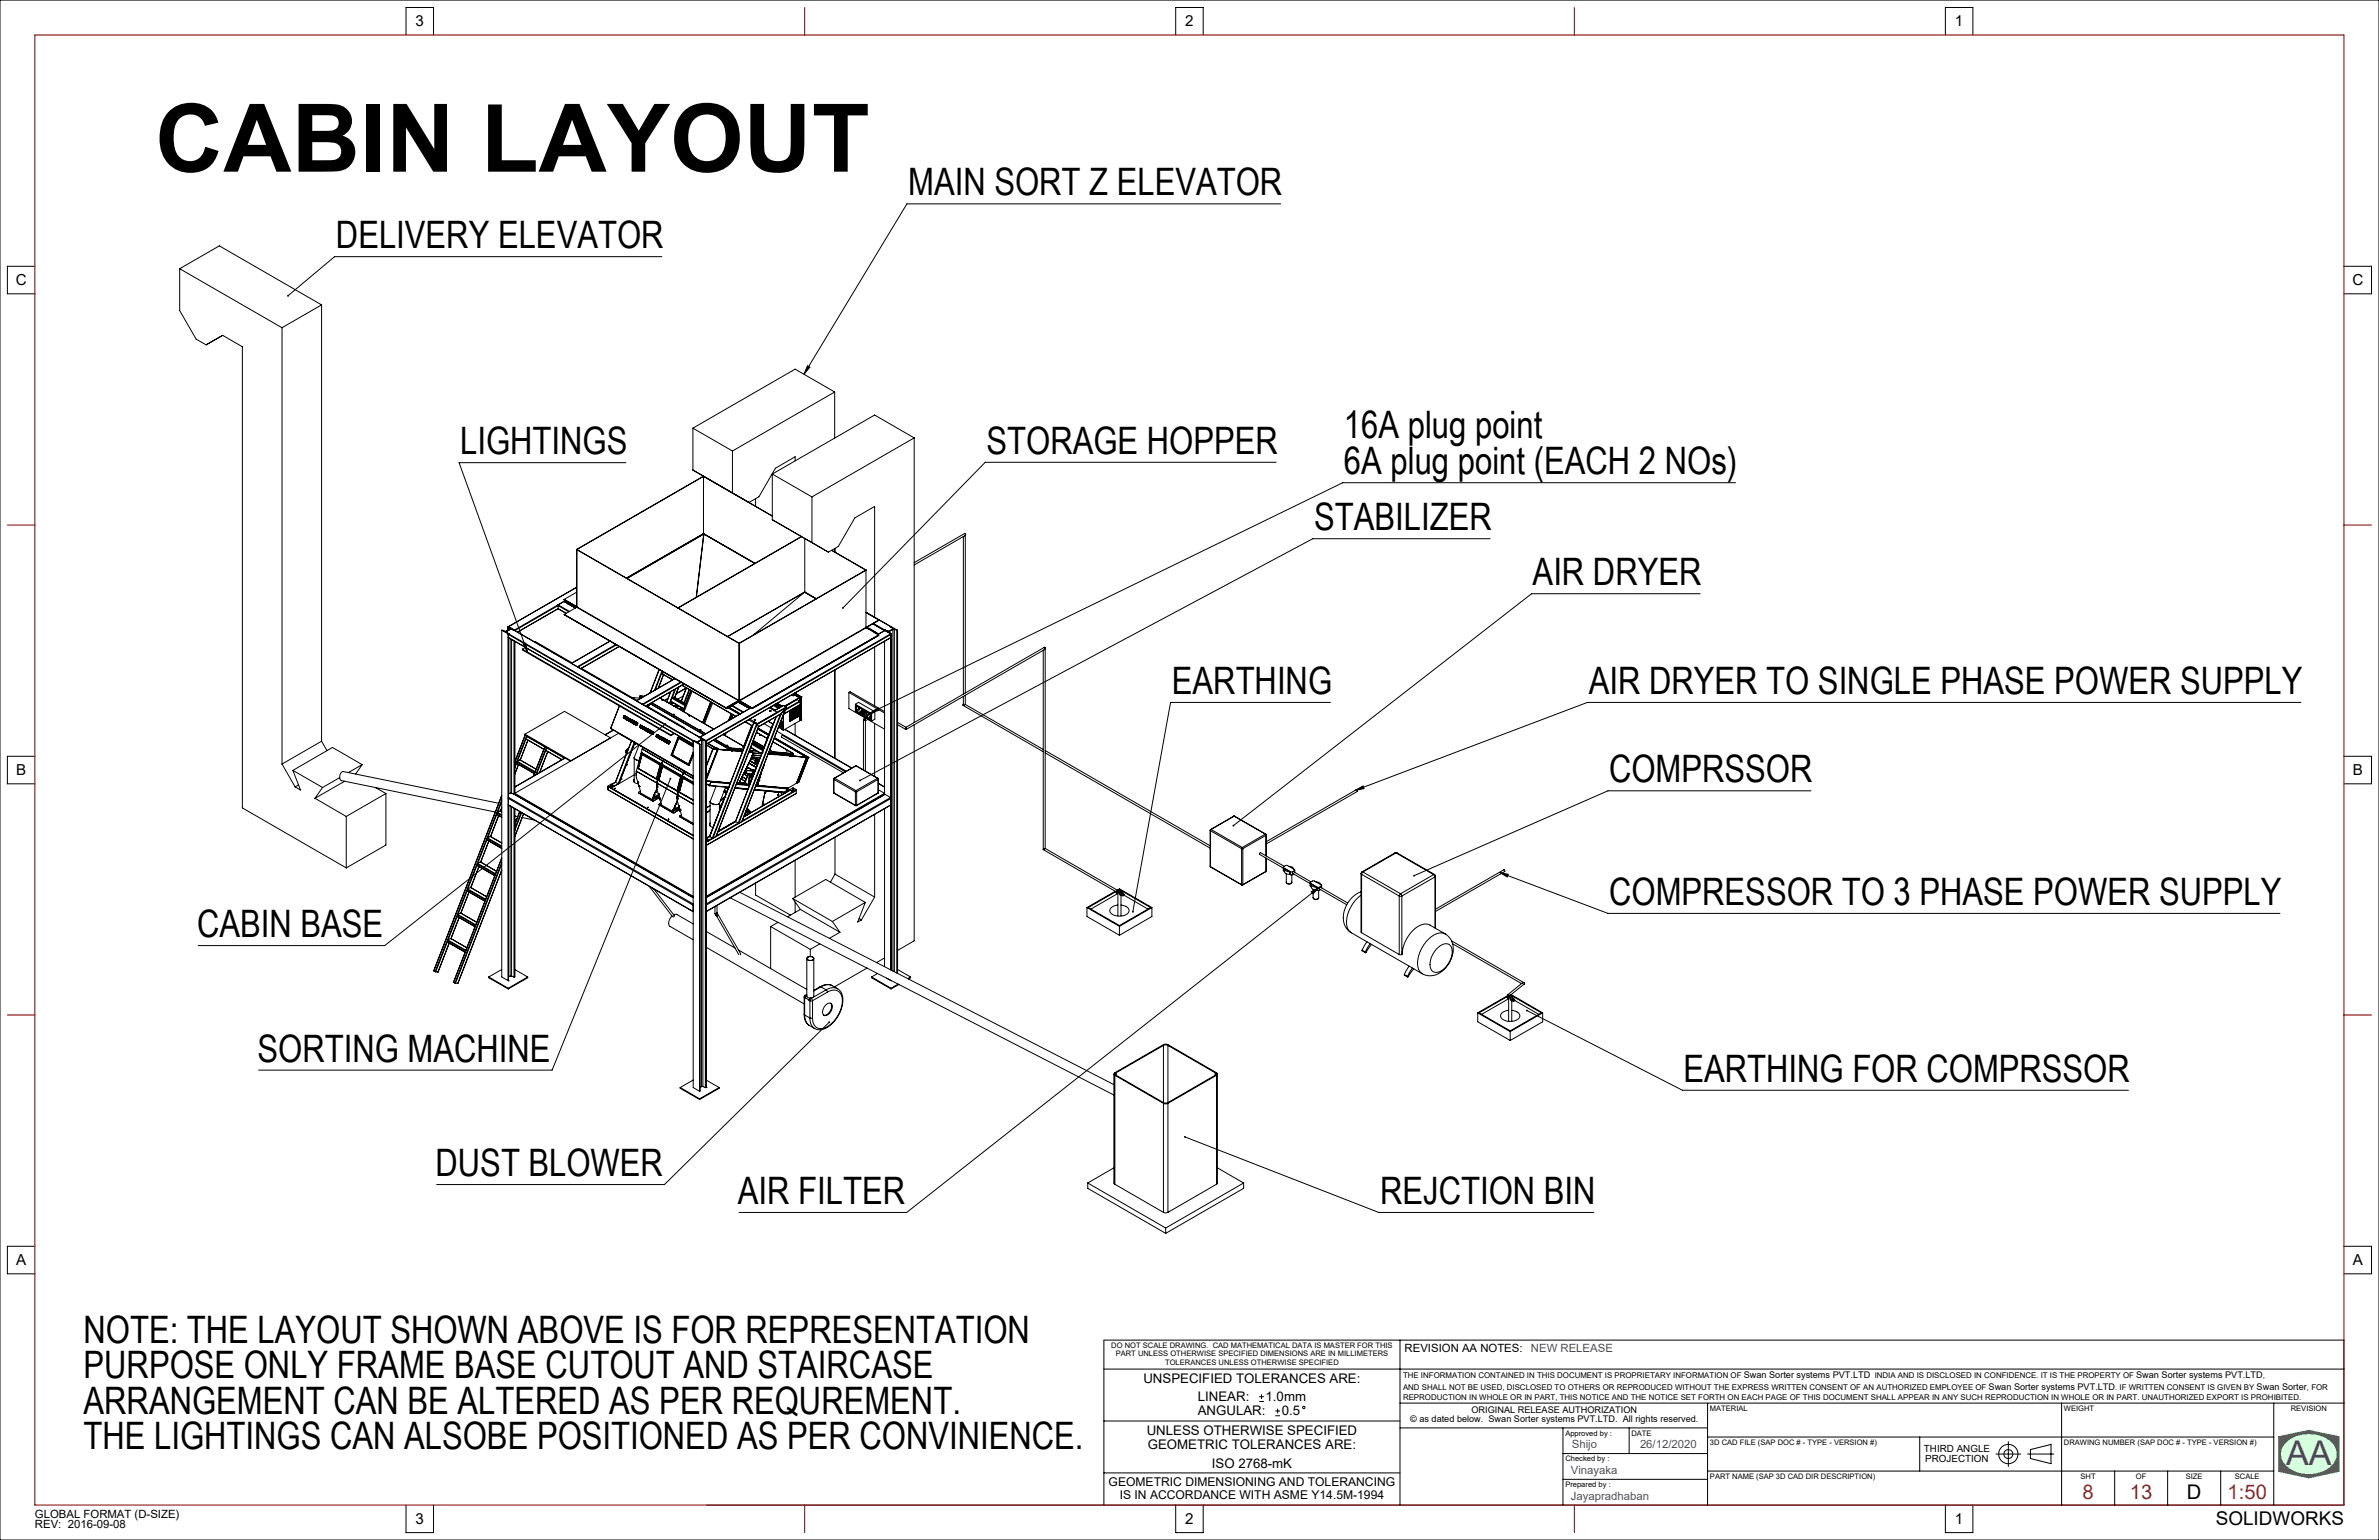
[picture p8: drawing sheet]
<svg xmlns="http://www.w3.org/2000/svg" width="864mm" height="559mm" viewBox="0 0 864 559" stroke-linecap="round" stroke-linejoin="round" font-family="sans-serif">
<defs><g id="words">
<text font-size="34.3" x="56.3" y="62.3">CABIN LAYOUT</text>
<g font-size="13.7">
<text x="329.7" y="70.8">MAIN SORT Z ELEVATOR</text>
<text x="121.9" y="90">DELIVERY ELEVATOR</text>
<text x="487.9" y="159.1">16A plug point</text>
<text x="167.1" y="164.7">LIGHTINGS</text>
<text x="358.1" y="164.6">STORAGE HOPPER</text>
<text x="487.9" y="171.9">6A plug point (EACH 2 NOs)</text>
<text x="477.1" y="192.3">STABILIZER</text>
<text x="556.4" y="212.3">AIR DRYER</text>
<text x="425.4" y="251.7">EARTHING</text>
<text x="576.7" y="251.7">AIR DRYER TO SINGLE PHASE POWER SUPPLY</text>
<text x="584.1" y="283.8">COMPRSSOR</text>
<text x="584.1" y="328.3">COMPRESSOR TO 3 PHASE POWER SUPPLY</text>
<text x="71.6" y="339.9">CABIN BASE</text>
<text x="93.5" y="385.2">SORTING MACHINE</text>
<text x="611.1" y="392.5">EARTHING FOR COMPRSSOR</text>
<text x="158.1" y="426.6">DUST BLOWER</text>
<text x="267.9" y="436.8">AIR FILTER</text>
<text x="501" y="436.8">REJCTION BIN</text>
<text x="30.3" y="487.3">NOTE: THE LAYOUT SHOWN ABOVE IS FOR REPRESENTATION</text>
<text x="30.3" y="500.2">PURPOSE ONLY FRAME BASE CUTOUT AND STAIRCASE</text>
<text x="30.3" y="513.1">ARRANGEMENT CAN BE ALTERED AS PER REQUREMENT.</text>
<text x="30.3" y="525.9">THE LIGHTINGS CAN ALSOBE POSITIONED AS PER CONVINIENCE.</text>
</g>
<text font-size="12.4" fill="#00f" x="829.9" y="531.7">AA</text>
<g font-size="7.3" fill="#f00">
<text x="756" y="543.9">8</text>
<text x="773.2" y="543.9">13</text>
<text x="808.6" y="543.9">1:50</text>
</g>
<text font-size="7.3" x="793.9" y="543.9">D</text>
<text font-size="6.9" x="804.3" y="553.3">SOLIDWORKS</text>
<g font-size="5.5">
<text x="150.9" y="9.5">3</text>
<text x="430.3" y="9.5">2</text>
<text x="709.7" y="9.5">1</text>
<text x="5.7" y="103.4">C</text>
<text x="853.9" y="103.4">C</text>
<text x="5.9" y="281.2">B</text>
<text x="854.1" y="281.2">B</text>
<text x="5.9" y="459">A</text>
<text x="854.1" y="459">A</text>
<text x="150.9" y="552.9">3</text>
<text x="430.3" y="552.9">2</text>
<text x="709.7" y="552.9">1</text>
</g>
<g font-size="4.8">
<text x="415.1" y="501.9">UNSPECIFIED TOLERANCES ARE:</text>
<text x="434.8" y="508.4">LINEAR:</text>
<text x="459.4" y="508.4">1.0mm</text>
<text x="434.8" y="513.6">ANGULAR:</text>
<text x="465.3" y="513.6">0.5</text>
<text x="416.3" y="520.7">UNLESS OTHERWISE SPECIFIED</text>
<text x="416.7" y="525.7">GEOMETRIC TOLERANCES ARE:</text>
<text x="439.9" y="532.6">ISO 2768-mK</text>
</g>
<g font-size="4.4">
<text x="402.5" y="539.1">GEOMETRIC DIMENSIONING AND TOLERANCING</text>
<text x="406.5" y="543.8">IS IN ACCORDANCE WITH ASME Y14.5M-1994</text>
</g>
<g font-size="4.1">
<text x="509.9" y="490.5">REVISION AA NOTES:</text>
<text x="12.7" y="550.7">GLOBAL FORMAT (D-SIZE)</text>
<text x="12.7" y="554.5">REV: 2016-09-08</text>
</g>
<g font-size="4.1" fill="#00f">
<text x="555.7" y="490.5">NEW RELEASE</text>
<text x="570.6" y="525.6">Shijo</text>
<text x="595.3" y="525.6">26/12/2020</text>
<text x="570.2" y="534.9">Vinayaka</text>
<text x="570.2" y="544.3">Jayapradhaban</text>
</g>
<g font-size="3.6">
<text x="698.4" y="527">THIRD ANGLE</text>
<text x="698.9" y="530.3">PROJECTION</text>
</g>
<g font-size="3.3">
<text x="633" y="500.2">Swan Sorter systems PVT.LTD</text>
<text x="775.5" y="500.2">Swan Sorter systems PVT.LTD</text>
<text x="721.9" y="504.3">Swan Sorter systems PVT.LTD</text>
<text x="819.2" y="504.3">Swan Sorter</text>
<text x="511.9" y="515.8">© as dated below. Swan Sorter systems PVT.LTD. All rights reserved.</text>
<text x="534.2" y="512.7">ORIGINAL RELEASE AUTHORIZATION</text>
</g>
<g font-size="2.9">
<text x="509.3" y="500.2">THE INFORMATION CONTAINED IN THIS DOCUMENT IS PROPRIETARY INFORMATION OF</text>
<text x="680.5" y="500.2">INDIA AND IS DISCLOSED IN CONFIDENCE. IT IS THE PROPERTY OF</text>
<text x="821.4" y="500.2">,</text>
<text x="509.3" y="508.1">REPRODUCTION IN WHOLE OR IN PART, THIS NOTICE AND THE NOTICE SET FORTH ON EACH PAGE OF THIS DOCUMENT SHALL APPEAR IN ANY SUCH REPRODUCTION IN WHOLE OR IN PART. UNAUTHORIZED EXPORT IS PROHIBITED.</text>
<text x="509.3" y="504.3">AND SHALL NOT BE USED, DISCLOSED TO OTHERS OR REPRODUCED WITHOUT THE EXPRESS WRITTEN CONSENT OF AN AUTHORIZED EMPLOYEE OF</text>
<text x="767.8" y="504.3">. IF WRITTEN CONSENT IS GIVEN BY</text>
<text x="837.5" y="504.3">, FOR</text>
</g>
<g font-size="2.7">
<text x="403.4" y="489.2">DO NOT SCALE DRAWING. CAD MATHEMATICAL DATA IS MASTER FOR THIS</text>
<text x="405" y="492.2">PART UNLESS OTHERWISE SPECIFIED DIMENSIONS ARE IN MILLIMETERS</text>
<text x="423" y="495.2">TOLERANCES UNLESS OTHERWISE SPECIFIED</text>
<text x="620.7" y="511.9">MATERIAL</text>
<text x="749.2" y="511.9">WEIGHT</text>
<text x="831.6" y="511.9">REVISION</text>
<text x="568.2" y="520.9">Approved by :</text>
<text x="592.2" y="520.9">DATE</text>
<text x="620.7" y="524.2">3D CAD FILE (SAP DOC # - TYPE - VERSION #)</text>
<text x="749.2" y="524.2">DRAWING NUMBER (SAP DOC # - TYPE - VERSION #)</text>
<text x="568.2" y="530.2">Checked by :</text>
<text x="568.2" y="539.6">Prepared by :</text>
<text x="620.7" y="536.6">PART NAME (SAP 3D CAD DIR DESCRIPTION)</text>
<text x="755.3" y="536.6">SHT</text>
<text x="775.4" y="536.6">OF</text>
<text x="793.5" y="536.6">SIZE</text>
<text x="811.3" y="536.6">SCALE</text>
</g>
</g></defs>
<g fill="none" stroke="#000" stroke-width=".36">
<path d="M65.2 97.5l37.2 21.4M65.2 97.5v15.2l6 10.4 3.6 2 6-3.4 7.2 4.1v167.4l37.7 21.7M65.2 97.5l14.4-8.3 37.1 21.4M102.4 118.9v158.3M116.7 110.6l-14.3 8.3M116.7 110.6v158.4M251.5 155.4l14.4 8.3M251.5 155.4v15.2M303 142.2l-37.1 21.5M303 142.2v16.7M303 142.2l-14.4-8.3-37.1 21.5M331.9 158.9l-37.2 21.4"/>
<path d="M331.9 158.9v103.3M331.9 158.9l-14.4-8.3-37.1 21.4M251.5 170.6l28.9 16.6M251.5 170.6l28.9 16.7M255.4 172.9l-45.9 26.5M255.4 172.9v20.7M255.4 172.9l-46 26.4M255.4 172.8v.1M265.9 163.7v15.2M280.4 172v16.6l20.3 11.7 3.6-2 6-10.4 7.2-4.1v40.2M280.4 172l14.3 8.3M288.6 167.2v-1.5l-7.1 4.2-6 10.4-3.6 2"/>
<path d="M209.3 199.4l.1 20.8M209.4 199.3v.2M209.4 199.5l58.9 33.9M209.4 199.3l.1 .1M209.5 199.4h.1M209.5 199.4l-.1 .1M255.2 193.7l.1 .1M255.3 193.8h.1M255.3 193.7l-27.9 16.1M255.4 193.6l-.1 .1M255.4 193.6v.1M255.4 193.6h.1"/>
<path d="M255.4 193.6l-28 16.2M255.4 193.6l18.7 10.8M255.4 193.7l18.6 10.7M255.4 193.9h.1M255.4 193.9l-27.9 16M255.4 193.9l-2.7 22.8M255.5 193.9l.3 .1M255.5 193.9l-2.7 22.8M255.8 194h.1M274.3 180.9v2.8M290.9 194.7l-44.8 25.9 44.9-25.9M292.1 195.4v19.4"/>
<path d="M294.7 180.3v16.6M301.9 199.7l12.4 7.2M301.9 199.7l12.5 7.1M303 199v1.3M303.1 199v1.3M349.7 194.7v57.2M350.4 194.3l-18.5 10.7M350.4 194.3l.2-.4-.5-.3-18.2 10.6M350.4 194.3v57.2M202.6 219.5v.2M202.6 219.7l-15.8 9M202.6 219.7v1.1"/>
<path d="M202.6 219.7l3.9 2.3M202.6 219.5l4.1 2.4M204.7 218.3h.2M204.7 218.3l4.1 2.3M204.7 218.3l-2.1 1.2M204.8 217.6l4.6 2.7M204.8 217.7l4.5 2.6M204.8 217.6v.1M204.8 217.5v.1M204.8 217.5l63.3 36.6M205.2 217.9l-18.5 10.7M205.5 218.1l-.5 .3"/>
<path d="M206.1 219.1l2.1 1.2M206.4 218.7l-.4 .2M206.6 218.7l-.5 .4M206.7 218.8l-.6 .3M208.8 220l-.6 .3M209.3 214.9l-4.5 2.6M292 214.9l-18.8 15.7M292 214.9l-27.8 16.1M292.1 214.9l4.1 2.4M292.1 214.8l-.1 .1M292.1 214.8h.1M292.1 214.8l4.2 2.5-4.2-2.4"/>
<path d="M292.1 214.8l-28 16.2M314.3 206.9l-45.8 26.5M314.3 206.9l-45.9 26.5M314.4 206.8v20.8M314.4 206.8l-.1 .1M182.1 228.7v125.8l2.4 1.3M182.1 228.7l2.4 1.3M182.2 228.7h-.1M183.9 229.4l.6 .6M183.9 229.4l.7 .6M183.9 229.1v.3M184.4 227.4v1.3"/>
<path d="M184.5 227.4l.6 .6M184.5 230h.1M184.5 230v125.8M184.5 227.3v.1M184.5 227.3l2.4 1.4M184.6 230h.1M184.6 231.4v58.1M184.6 227.4l24.7-14.3-24.7 14.3M184.6 230l-.1 .2 67.1 38.8M184.6 230l67.1 38.7M185.1 228l-.1 .3-1.3 .8-1.5-.4M185.1 228v.3"/>
<path d="M185.2 228.4l-1.3 .7M185.2 231.7v56.1M185.7 228.4l1.1 .3M185.7 228.4h-.5M185.7 228.4l1 .4M185.7 232v55.8M186.6 232.6v55.5M186.7 228.8h.1M186.7 228.8l67.2 38.7M186.8 228.7l-.1 .1M186.8 228.7l20.7 12M186.8 228.7h.1"/>
<path d="M186.8 232.7v55.6M189.7 235.5l53.8 31.2M189.7 235.5v.3l53.8 31.1M190.7 234.9l-1 .6M194.1 233l.3-.2 13.3 7.7M202.6 220.8v.1M202.6 220.9l2.9 1.7M202.6 220.8l2.9 1.7M202.6 220.8l-14.7 8.6 14.7-8.5M204.8 223l58.7 33.9M204.8 223h.1M204.9 223.1h.1"/>
<path d="M204.9 223.1l59 34M208.2 220.3l.7 .3M209 220.1l-.5 .3M209.3 220.1h.1M209.3 220.3l-4.5 2.7M209.3 220.3l58.7 33.9M209.3 220.2h.1M209.4 220.2l-.1 .1M221.4 232.6l-13.9 8.1M221.4 232.7l-13.9 8M223.6 233.9l-14 8M223.8 234l-13.9 8"/>
<path d="M268.2 233.4h.3M268.2 233.4v20.7M268.3 233.4h.1M268.3 233.4h-.1M268.4 233.4h.1M268.5 233.4v20.7M314.4 227.6v.2M314.4 227.6h.1M314.4 222.2l9 5.2M314.4 227.7h.1M314.4 227.8l4.7-2.8-50.6 29.1M314.4 227.8l4.5 2.6"/>
<path d="M314.4 227.6v.1M314.4 227.8l-45.9 26.5M314.5 227.7l.7 .4M314.7 227.6l4.3 2.4-.4 .2M315.1 228.2l.4-.2zM315.5 228l2.1 1.2M316.8 226.3l4.3 2.5M316.9 226.3l4.2 2.5M317 226.2l4.2 2.4M317.5 234.8v21.3M317.6 229.2v.3M317.6 229.5v.1"/>
<path d="M317.6 229.2l-.3 .2M317.6 229.5l-.1 .1M317.6 229.5l1.1 .7M318.9 230.5l-45.8 26.6M318.9 225.1h.1M318.9 230.5l-45.8 26.5M318.9 230.4v.1M318.9 230.4l-45.9 26.5M321.1 228.7v.1M321.1 232.7v55.6M321.1 228.7l2.4 1.3M321.1 228.7l1.2 .3"/>
<path d="M321.1 228.7l-2.4 1.5M321.1 228.7h.1M321.2 228.6v.1M321.2 228.6l1.1 .4M321.2 228.6h.1M322.3 229h.5M322.9 229.1l-.1 .2 .7 .7M322.9 229.1v.3M323.3 227.4h.1M323.3 227.4l.8 .6M323.4 227.4h.1M323.4 227.4v.1"/>
<path d="M323.4 227.4l.7 .6M323.5 227.3l-.1 .1M323.5 230v122M323.5 227.3l2.3 1.4M324 228.3l-1.2 .7M324.1 228l-.1 .3M324.1 228v.3M324.1 228.1l-.1 .2M324.1 228.4l-1.2 .7M324.1 228.4v123.9M324.7 228.4h-.6M324.7 228.4l.8 .3"/>
<path d="M324.7 228.4v124.2M325.5 228.7h.3M325.5 228.7v124.4M325.8 228.7h.1M325.8 228.7v124.5M378.7 235.9v72.4M379.1 234.9a.42 .42 0 0 1 .4 .4 .42 .42 0 0 1-.4 .5M379.1 234.9l-50.2 29M379.1 235.8l-50.2 28.9M379.4 235.1v72.8M207.5 240.7h.1M207.5 240.7l2.1 1.2"/>
<path d="M209.6 241.9l21.4 12.4M210.8 242.6l14-8-13.9 8M211.1 242.5l20.1 11.6M224.8 256.2l-3.1 8.1M224.9 256.2l-3.2 8.1M226.5 259.9l4.7 2.6M226.5 259.9h.1M226.6 259.6v.3M226.6 259.6l-.1 .3M226.6 259.6l4.6 2.7M226.7 259.9h.1M226.7 259.8l.2 .1"/>
<path d="M226.7 259.9h.3M226.7 259.8v.1M226.7 259.9l.4 .2M226.8 259.9h.1M226.8 259.9l.4 .1M226.9 259.9l.5 .2M226.9 259.9l-.1 .1M227.1 260l-.1 .1M231 254.3h.1M231 254.3l2.2 1.3M232.2 253l.4 .4-3.2-.3M232.2 253h.1"/>
<path d="M232.2 253v.1M232.2 253l.5 .3M232.3 252.6h.1M232.3 252.6l-.1 .4M232.3 252.6l.8 .4M232.4 252.6h-.1M232.4 252.6l1.4 .1M232.4 252.6l.8 .4M233.2 255.6l20.7 11.9M234.7 256.1l.1 .1M234.7 256l.1 .1M234.7 256.1l13.5 7.8"/>
<path d="M234.9 255.9l.7 .1M235.1 255.9h.4M235.3 255.8l.2 .1M235.5 255.9l.1 .1M235.6 256l-.8 .2M236 255.3l19.6 11.3-19.6-11.3M236.5 255l19.6 11.3M236.6 255l19.6 11.2M239 249.7l1.9-4.9-1.9 4.9M239.3 242.9l-3.3 8.5M239.3 243l-3.2 8.4M239.6 253.3l19.5 11.2"/>
<path d="M240.3 254l.4 .2zM240.3 243.5l-2.7 7M240.3 254.1l.3 .1M240.5 243.6l-2.6 6.7M240.6 244.6l.1 .1M240.6 244.6l3.6 2.1M240.6 243.7v.9M242.4 253.5l-1.2 .7M242.5 253.4l-1.3 .8M243.4 251l-1.4 3.7M243.5 254.4v.2M243.5 251l-1.4 3.7"/>
<path d="M243.5 254.4l4.7 2.7M243.5 254.6l4.7 2.7M243.5 254.6l-.2 .6M243.9 253.3l-.4 1.1M243.9 253.3l4.8 2.8M244.1 253.1l-.2 .2M244.1 253.1l4.7 2.7M244.1 253.1h.1M244.1 253v.1M244.1 253l4.7 2.7M244.1 253h.8M244.2 255l-.1 .2"/>
<path d="M244.4 259.2l.3 .1zM244.4 259.2l.3 .1M244.4 256l1.9 .2M244.6 256.2l2 .2M244.7 255.3l-1.9-.2 1.9 .2M244.9 253l4.1 2.3M245 246.2l-14 8.1M245 250.2l-2 4.9M245.3 249.9l-1.2 3.1M246.1 257l1.6 .2M246.4 249.3l-1.5 3.7M246.4 249.3l-1.4 3.7"/>
<path d="M247.1 247.5l-13.9 8.1M247.4 247.6l-14 8.1M247.5 248.7l19.6 11.3M247.6 248.6l19.6 11.3M247.8 257l-.4 .8M248 252.6l-1.9 1.1M248.3 248.1l-13.9 8.1 14-8M249.1 249.6l-3.6 2.1M249.2 249.6l-1.9 4.8 1.8-4.8-3.6 2.2M250 259.6l.4 .2zM250 259.7l.3 .1M250.2 250.2l-1.9 4.8"/>
<path d="M250.4 250.3l-1.9 4.8M250.8 250.6l-2.8 7.5 2.9-7.5M251.2 250.8l-2.9 7.5M258 254.7l-2.9 7.5M258.1 254.7l-3 7.6M258.2 254.8l-2.8 7.6 2.9-7.5M258.7 255.1l-2.9 7.5M263.6 256.9l.3 .2M263.9 257.1h.1M264.3 256.9l4.1 2.3M264.6 256.8l4 2.3M264.7 256.7l4 2.3-4-2.3"/>
<path d="M265.4 259l-1 2.5M265.5 259l-.9 2.4M265.6 256.2l4.1 2.3M265.7 259.2l-.8 2M265.8 259.2l-.8 2M265.9 256l4 2.4M266.1 259.4l-.5 1.4M268 254.8l4.1 2.3M268 254.7l.5 .3M268 254.2l-4.5 2.7M268 254.2v.1M268 254.3l-4.5 2.6"/>
<path d="M268.1 254.1l-.1 .1M268.1 254.1l.3 .2M268.1 254.1l-.1 .2M268.2 254.1h.3M268.3 254.6l.3 .2M268.3 254.6l.2 .1M268.4 254.2h.1M268.4 254.3h.1M268.4 254.2l.1 .2M268.4 254.3l.1 .1M268.5 254.1v.2M268.5 254.3h.1"/>
<path d="M268.5 254.5h.1M268.6 254.8h.1M268.5 255v.1M268.5 254.4l4.6 2.7M268.5 254.5l-4.6 2.6M268.5 254.4l4.5 2.6M268.5 254.3l4.5 2.6M268.5 254.3v.1M268.5 255.1l2.2 1.2M268.6 254.4h.1M268.6 254.4l-4.7 2.7M269 254.8l-.5 .2"/>
<path d="M269.1 254.8l-.6 .3M269.9 258.4l-15.9 9.1M270.7 256.3l1.4 .8M271.2 256l-.5 .3M271.4 256.2l-.4 .2M272.1 257.1h.1M272.1 257.1l-2.2 1.3M272.3 256.7l-.4 .3M272.4 256.7l-.4 .3M272.6 256.8l-.5 .3M272.6 256.8l-18.5 10.7M273 256.9l.1 .2"/>
<path d="M279.3 256.8l2.8 1.6M279.4 258h.5M279.4 256.8l1.8 1M279.6 256.6l1.8 1.1M280.7 256l1.8 1M281 255.8l1.8 1.1M281.2 255.8l1.8 1M281.5 255.6l1.8 1M281.7 255.4l1.8 1.1M281.8 260l-14.8 38.1M281.9 255.3l1.8 1.1M282 255.3l1.8 1"/>
<path d="M282 255.2l1.8 1.1M282.1 258.4l-7.1 4.3M282.1 258.4l-7.1 4.2M282.2 255.2l1.8 1M283.3 259.1l-15.3 39.6M283.5 259l-8.1 4.7M283.7 258.9l-.2 .1M283.7 258.9l-8.3 4.8M283.7 258.9l-15.5 39.8M284.3 259.4v5.5M284.4 259.3v5.7M284.4 256l-3.3 1.9"/>
<path d="M284.4 256l1 .5M284.6 259l-.2 .2M284.6 259l5.8-3.3-5.9 3.5M285.1 257.5v.2M285.1 257.7l-.5 1.3M285.3 256.9l-10.5 6M285.3 256.9l-1.6 2M285.4 256.5l-.1 .4M285.4 256.7l-16.1 41.4M285.4 256.5l-3.3 1.9M286.7 258.2v3.5M286.7 258.2h.1"/>
<path d="M286.9 258.3l-.1 .2M286.9 258.9l-.1 .1M286.9 259.7l-.1 .1M287.3 258.8h.1M287.3 259.9h.1M287.3 258.5l-.4 .1M287.3 258.6l-.4 .3M287.3 258.8l-.4 .3M287.3 259l-.5 .3 .1-.2M287.3 259.1l-.4 .3M287.3 259.3l-.5 .3 .1-.2M287.3 259.4l-.4 .3"/>
<path d="M287.3 259.6l-.4 .4M287.3 259.9l-.4 .1M287.3 259.9l-.4 .3M287.3 258.5v.1M287.3 259v.1M287.3 259.3v.1M287.3 259.8v.1M287.3 259h.1M287.4 252.2l.5 .3M287.4 259.2l.1 .1M287.5 252.1l.4 .3M287.5 260h.1"/>
<path d="M287.6 260h.1M287.6 259.4h.1M287.6 259.7h.1M287.6 259.9v.1M287.6 258.9h.1M287.6 258.8l-.1 .1M287.6 259.1h.1M287.6 259.1l-.1 .1M287.7 258.8l-.1 .1M287.7 258.8h-.1M287.7 258.8h.1M287.7 259l.1 .1"/>
<path d="M287.8 258.8h.1M287.8 252.1h.2zM287.8 252.2h.2M287.8 258.7h.1M287.9 258.9l-.1 .1M287.9 252.4v.1M288 251.8l.4 .3M288 259.2h.1M288 259.4h.1M288 258.9l-.1 .1M288 259.4v.1M288 259.7v.1"/>
<path d="M288 260h.1M288 258.6h.1M288.1 258.6h.1M288.1 259.4h.1M288.1 258.3h-.1M288.1 259.4h-.1M288.1 259.6v.1M288.1 259.9v.1M288.1 259.1h.1M288.2 251.7l.4 .2M288.2 259.1l-.2 .1M288.2 258.8h.1"/>
<path d="M288.2 259.3h.1M288.2 259.6h.1M288.3 259l-.1 .1M288.3 258.7v.1M288.3 259h.1M288.3 258.2h.1M288.4 259.8h.1M288.4 258.1v.1M288.4 252.1l-.5 .3M288.4 252.2h.1M288.4 252.2l-.5 .3M288.4 258.3l.1 .1"/>
<path d="M288.5 259.4v.1M288.5 259.7h.1M288.5 258.3h.1M288.5 252.1l1.7 1M288.6 252.1l-.2 .1M288.6 252.1h.1M288.6 251.7h.1M288.6 252l-.2 .1M288.6 258.6h.1M288.6 259.9h.1M288.6 258.3h.1M288.6 258.8h.1"/>
<path d="M288.6 251.5l.5 .2M288.6 258.5l.1 .1M288.6 252.1l1.7 .9M288.7 259.8v.1M288.7 259.6h.1M288.7 258.4v.1M288.8 258.7l-.1 .1M288.9 259.7h.1M289.1 251.8l1.7 1M289.1 251.7l-.5 .3M289.1 251.7l-.5 .4M289.2 259.6h.1"/>
<path d="M289.2 257.4h.1M289.2 257.6v.1M289.2 257.9v.1M289.2 258.2h.1M289.2 258.4v.1M289.2 258.7v.1M289.2 259h.1M289.2 259.3h.1M289.3 253.8h.1M289.3 253.8l-4.3 2.5M289.3 253.8l1 .6M289.5 257.2v.1"/>
<path d="M289.5 257.8l-2.2 1.2M289.5 258.1h.1M289.5 258.4l-2.2 1.2M289.5 258.6v.1M289.5 259.1v.1M289.5 259.7l-2.2 1.2M289.5 257.2l-2.2 1.3M289.5 257.3l-2.2 1.3M289.5 257.5l-2.2 1.3M289.5 257.8l-2.2 1.3M289.5 258.1l-2.2 1.2M289.5 258.1l-2.2 1.3"/>
<path d="M289.5 258.6l-2.2 1.3M289.5 258.7l-2.2 1.2M289.5 259.1l-2.2 1.3M289.5 259.4l-2.2 1.3M289.5 259.2l-2.2 1.3M289.8 256.4h.1M289.9 257.3l-.4 .2M289.9 258.6l-3 1.9M289.9 259.2l-.4 .2M289.9 256.5l-3 1.8M289.9 259.2l.1 .1M289.9 256.7l-3 1.9"/>
<path d="M289.9 259.5l-3 1.8M289.9 259.7l-3.1 1.8 .1-.2M289.9 259.8l-3 1.8M289.9 256.5h.1M289.9 256.4l-3.2 1.8M289.9 256.4v.1M289.9 256.7v.1M289.9 257h.1M289.9 257.2v.1M289.9 257.5v.1M289.9 257.8h.1M289.9 258.1h.1"/>
<path d="M289.9 258.3v.1M289.9 258.6v.1M289.9 258.9h.1M289.9 259.2h.1M289.9 259.4v.1M289.9 259.7v.1M289.9 256.8h.1M289.9 257l-.4 .2M289.9 257l-.4 .3M289.9 257l.1 .1M289.9 257.2l-.4 .3M289.9 257.5l-.4 .3"/>
<path d="M289.9 257.3l.1 .1M289.9 257.6h.1M289.9 257.8l-.4 .3M289.9 258.1l-.4 .3M289.9 257.8l.1 .1M289.9 258.3l-.4 .3M289.9 258.1l.1 .1M289.9 258.4l-.4 .3M289.9 258.4h.1M289.9 258.7h.1M289.9 258.9l-.4 .2M289.9 258.9l-.4 .3"/>
<path d="M289.9 258.9l.1 .1M289.9 259.4l-.4 .3M289.9 259.5h.1M289.9 259.8h.1M290 256.5l-3.1 1.8M290 256.5l-.1 .2M290 256.8l-3.1 1.8M290 256.8l-.1 .2M290 257.1l-3.1 1.8M290 257.1l-.1 .1M290 257.4l-3.1 1.7M290 257.4l-.1 .1"/>
<path d="M290 257.6l-3.1 1.8M290 257.6l-.1 .2M290 257.9l-3.1 1.8M290 257.9l-.1 .2M290 258.2l-3.1 1.8M290 258.2l-.1 .1M290 258.4l-3.1 1.8M290 258.4l-.1 .2M290 258.7l-3.1 1.8M290 258.7l-.1 .2M290 259l-3.1 1.8M290 259l-.1 .2"/>
<path d="M290 259.3l-3.1 1.7M290 259.3l-.1 .1M290 259.5l-3.1 1.8M290 259.5l-.1 .2M290 259.8l-3.1 1.8M290 259.8l-3.2 1.9M290.2 253.1l-1.7-.9 1.7 1M290.2 254h.1M290.2 253.9v.1M290.3 253.2h.1M290.3 253.1v1.3M290.3 255.8v5.7l-5.9 3.5"/>
<path d="M290.3 253.1l-5.4 3.1M290.3 253.1h.1M290.3 254.4l.1 .2-5.3 3.1M290.3 253.1v.1M290.3 254.4l-5.1 3M290.3 253v.1M290.3 253.1l.1 .1M290.4 253.2l-.1 8.2M290.8 252.9h.1M290.8 252.8h.1M290.8 252.8l-.5 .3M290.8 252.8v8.4"/>
<path d="M290.8 252.8v.1M290.8 252.9l-.4 .3M290.8 252.9v8.3M303 243.1v32M303.1 243.1v32M308.2 251.2v5.9l6.1 3.5M308.2 251.2l12.9 7.5M308.2 251.2l.4-.2 12.5 7.2M310.5 255.6l1.2-.8 5.9 3.5M310.5 255.6l5.9 3.3M310.5 255.6v2.7l5.9 3.4M310.8 258.1h.1"/>
<path d="M310.8 256l5.3 3.1v2.1l-5.3-3.1zM310.9 256.2h.1M310.9 256.2l1.9 1M310.9 258.1l1.7 1M312.2 258.3l.2 .3zM312.2 257.9l.2 .3zM312.6 259.1l.2-1.6 .5 .3-.2 1.6M312.6 259.1l.5 .3M312.7 257.2l.1 .1M312.8 257.2l-.1 1.1M312.8 257.3l1.8 1M312.8 257.3v.5"/>
<path d="M313.1 259.4l.2 .1M313.3 259.5l.4 .3M313.3 259.3l-.2 .1M313.4 257.6h.1M313.4 257.6l-.1 1.4M313.4 257.7v.5M313.5 257.6l1.1 .7M313.5 257.6l-.1 .1M313.8 259.8h.1M314 258.2v.5M314 258.2l-.5-.3-.2 1.6M314 258.2l-.3 1.6"/>
<path d="M314 258.2l-.2 1.6 .5 .3M314 258.2l.5 .3M314.5 258.5v1.5l-.2 .1M314.5 258.5l-.2 1.6M314.6 258.3v1.9l-.3-.1M314.6 258.3l1.5 .9M314.7 259.4l.2 .3zM314.7 259.8l.2 .3zM315.2 259.1l.3 .4zM315.7 260l.2 .2zM316.1 259.2h.1M316.1 259.2l-1.5-.9v1.9l1.5 .9"/>
<path d="M316.4 258.9v2.8M317.6 258.3v2.7l-1.2 .7M317.6 258.3l-1.2 .6M349.7 255.5l-.1 .5 29.1 16.8M349.7 252.7v2.9a.34 .34 0 0 0 .3 .3 .34 .34 0 0 0 .4-.2v-.1M350.4 255.6l28.3 16.4M350.4 252.3v3.3M102.4 277.2l4.7 8.3M106.3 279.5l2.8 7.2-2-1.2M106.3 279.5l10.8 6.3M116.7 269l-14.3 8.2M116.7 269l2 3.4"/>
<path d="M131.5 277.5l-5 2.8M131.5 277.5l-2.4 3.3M131.5 277.5l-10.8-6.3-14.4 8.3M186.9 276.6l3.8-9.8 .4 .2-4.2 11.1M187.7 277.1h.1M187.7 276.5l6.4 3.7M187.7 276.5v.5M187.7 276.6l-.8 2.1M187.7 277l6.3 3.7M187.7 277.1l6.3 3.6M187.8 276.3l-.1 .2M187.8 276.3l6.4 3.7"/>
<path d="M188.7 275.7h.1M188.7 275.7l5.9 3.4M188.7 275.7l-.9 .6M190.5 266.8h.1M190.5 266.4v.3l16.5 9.5M190.5 266.8v.1M190.5 266.4l16.8 9.6M190.5 266.4l14.4-8.3 16.8 9.7M190.6 266.8h-.1M190.6 266.8h.1M190.6 266.7l-3.7 9.7M191.2 267.3l6.5 3.7"/>
<path d="M191.3 268.3l6.1 3.6-6.1-3.5M191.3 267.4l-3.5 8.9M191.6 268.6l-2.8 7.2M197.8 270.9l-4.2 10.7M197.9 270.9l.4 .3-3.8 10M197.9 270.9l-4.2 10.7M198.4 272.5l5.6 3.1M198.4 271.4l6.5 3.7M198.4 271.5l-3.6 9.5M205 275l-.1 .1M205 275l-18.1 10.5M205.1 275.1l-18.2 10.5"/>
<path d="M221.7 264.3v.1M221.7 264.3h.1M221.7 264.4l29.9 17.2M221.7 264.3l29.9 17.3M222.6 264.9l-3 1.7M222.7 264.9l-3 1.8M224.5 266l.1 .2zM224.6 266.1l-37.7 21.8 64.7 37.4M224.6 266.2l27 15.5M226.3 260.5l4.6 2.6M226.3 260.5h.1M226.4 260.3l-.1 .2"/>
<path d="M226.4 260.2l-.1 .3M226.4 260.3l4.6 2.6M226.5 260.4h.1M226.5 260.4v.1M226.5 260.4l.3 .3M226.5 260.5h.1M226.6 260.4h.1M226.6 260.4v.2M226.6 260.5h.1M226.6 260.6h.1M226.6 260.5v.1M226.7 260.6h.1"/>
<path d="M226.7 260.5h.1M226.7 260.5v.1M226.8 260.7h.1M226.8 260.6h-.1M226.8 260.6h.1M226.8 260.6v.1M226.9 260.7l.1 .1M226.9 260.6v.1M226.9 260.7h.1M226.9 260.6h.1M226.9 260.6l.4 .3M227 260.8h.1"/>
<path d="M227 260.7h.1M227 260.7l-.1 .1M227 260.7v.1M227.1 260.7h.1M227.1 260.7l.1 .1M227.2 260.8h.1M227.2 272.8h.1M227.2 273.1v.1M227.2 272.5v.7M227.2 260.9h.1M227.2 260l.3 .3M227.2 260.8v.1"/>
<path d="M227.2 272.8l.3 .4M227.2 273.2l.2 .2M227.3 272.5h.1M227.3 260.9h.1M227.3 260.8h.1M227.3 260.8l-.1 .1M227.3 260.1l.3 .3M227.3 260.8v.2M227.3 260.2l.3 .3M227.3 261h.1M227.3 260.2l.2 .1M227.3 260.1v.1"/>
<path d="M227.4 260.9h.1M227.4 272.4l.1 .1M227.4 260.9v.1M227.4 272.4h.1M227.4 261h.1M227.4 260.9l.3 .3M227.4 272.4v.1M227.5 260.9h.1M227.5 260.3h.1M227.5 260.9v.2M227.5 272.1v1M227.5 273.2h.1"/>
<path d="M227.5 272.2l-.3 .3 .3 .3M227.5 272.4h-.2l.2 .1M227.5 272.1v1.2M227.5 261v.1M227.5 261.1l.1 .1M227.5 272.1l.4 .2M227.5 261.1h.1M227.5 261h.1M227.6 261.2h.1M227.6 261h.1M227.6 260.4l.4 .1M227.6 261v.2"/>
<path d="M227.6 261.1h.1M227.7 261.2h.1M227.7 272.1h-.2M227.7 271.8v.3M227.7 261.1h.1M227.7 261.1l-.1 .1M227.7 277.4l-.1 .1M227.7 261.1v.1M227.8 272.6l-.1 .1M227.8 260.4l-.1 .1M227.8 261.1h.1M227.8 272.6l-.1 .2"/>
<path d="M227.8 260.4l.2 .1M227.8 261.1l.1 .2M227.8 261.3h.1M227.8 261.2h.1M227.8 260.4v.1M227.8 260.4l.1 .2M227.8 261.2l.1 .1M227.8 261.2l.4 .3M227.9 261.2l-.1 .1M227.9 261.3h.1M227.9 261.2h.1M227.9 260.5l.4 .2"/>
<path d="M227.9 261.2v.1M228 261.4h.1M228 260.5v.1M228 261.2l-.1 .1M228 261.3h.1M228 261.3v.1M228 260.6h.1M228 271.9l-.3 .2M228.1 261.3h.1M228.1 260.7l.4 .1M228.1 261.3v.1M228.1 261.4h.1"/>
<path d="M228.1 260.6h-.2M228.1 261.3l.2 .1M228.2 261.5h.1M228.2 261.4h.1M228.2 271.5l-.5 .3 .1 .2M228.2 261.4h-.1M228.2 261.4v.1M228.2 260.7l.3 .2M228.2 260.7l.2 .1M228.3 261.4l-.1 .1M228.3 261.5h.1M228.3 261.4l.3 .3"/>
<path d="M228.3 261.4v.1M228.4 261.5h.1M228.4 261.6l.1 .1M228.4 261.5h-.1M228.4 260.7v.2M228.4 261.5v.1M228.4 260.9h.4M228.4 260.9l.2 .1M228.5 261.7h.1M228.5 261.5h.1M228.5 260.8v.1M228.5 261.5v.2"/>
<path d="M228.5 261.6h.1M228.6 261.6h.1M228.6 261.6l-.1 .1M228.6 261.7h.1M228.6 261l.6 .2M228.6 261.6l.1 .1M228.6 261.6v.2M228.6 261.8h.1M228.7 260.9l-.1 .1M228.7 260.9v.2M228.7 261.7h.1M228.7 260.9l.2 .1"/>
<path d="M228.7 261.8h.1M228.7 261.7l.4 .3M228.7 261.1h.4M228.7 261.7v.1M228.8 261.7l-.1 .1M228.8 261.7h.1M228.8 261.7v.1M228.8 261.8h.1M228.9 261.9h.1M228.9 261.8h.1M228.9 261l-.2 .1M228.9 261l-.1 .1"/>
<path d="M228.9 261.8v.1M228.9 261.1h-.1M229 261.9h.1M229 261.8v.1M229 261.8h.1M229 261.1l.4 .2M229 261.1l.4 .3M229.1 261.9l-.1 .1M229.1 262h.1M229.1 261.9h.1M229.1 261.2l.5 .2M229.1 261.3l.1 .1"/>
<path d="M229.1 261.9v.1M229.2 262h.1M229.2 261.9h.1M229.2 261.9v.1M229.2 262.1h.1M229.2 268.8l-5.8 14.9M229.2 262l.2 .1M229.2 262v.1M229.3 262h.1M229.3 262.1l.1 .1M229.3 261.3l-.1 .1M229.3 262v.1"/>
<path d="M229.3 261.3v.1M229.3 268.8l-5.9 15M229.4 262.2h.1M229.4 262h.1M229.4 261.3h.1M229.4 261.3l-.1 .1M229.4 261.4l.1 .1M229.4 262.1h.1M229.4 261.3l.1 .1M229.4 262.1v.1M229.4 261.3v.1M229.5 262.1h.1"/>
<path d="M229.5 262.2v.1M229.5 262.1l-.1 .1M229.5 262.3h.1M229.5 261.4h.1M229.5 261.4v.1M229.5 262.1l.1 .1M229.5 261.4l.3 .1M229.6 262.1h.1M229.6 261.5v.1M229.6 261.4h.1M229.6 262.3h.1M229.6 262.2h.1"/>
<path d="M229.6 262.2l.3 .3M229.6 261.4v.1M229.6 261.4l.1 .1M229.6 261.6l.2 .1M229.6 261.4l.2 .1M229.6 262.2l.1 .1M229.7 262.2h.1M229.7 261.5h.1M229.7 261.5l-.1 .1M229.7 262.4h.1M229.7 262.3h-.1M229.7 262.3h.1"/>
<path d="M229.7 261.5v.1M229.7 262.3v.1M229.8 261.5l.1 .1M229.8 262.4h.1M229.8 262.3h.1M229.8 261.5h.1M229.8 261.6h-.1M229.8 262.3l-.1 .1M229.8 261.7l.4 .1M229.8 261.5l-.1 .2M229.9 262.5h.1M229.9 261.6h.1"/>
<path d="M229.9 261.6l.1 .1M229.9 262.3v.2M229.9 262.4h.1M229.9 262.4v.1M229.9 261.7l.3 .1M229.9 261.6l-.1 .1M230 262.4h.1M230 262.5l.1 .1M230 261.7l.2 .1M230 262.4l-.1 .1M230 261.8h.1M230 262.5h.1"/>
<path d="M230 261.7h.1M230 261.8l.2 .1M230 261.7v.1M230 262.4v.1M230.1 262.6h.1M230.1 262.5h.1M230.1 261.7h.1M230.1 261.7l-.1 .1M230.1 262.5l-.1 .1M230.1 262.5v.1M230.2 261.8h.1M230.2 262.5l.1 .1"/>
<path d="M230.2 261.8l-.1 .1M230.2 261.8l.2 .1M230.2 262.5v.1M230.2 262.5h.1M230.2 262.6l.2 .1M230.2 261.9l.1 .1M230.2 274.9l.3 .6 1.5 .5-1.5-.5zM230.2 262.7h.1M230.2 275v8.8M230.2 261.8v.1M230.2 269.4l-5.8 15M230.3 262.6h.1"/>
<path d="M230.3 261.8h.1M230.3 261.8v.1M230.3 262.6l-.1 .1M230.3 262h.2M230.3 261.9h-.1M230.3 262.6v.1M230.4 262.7h.1M230.4 262.6h.1M230.4 261.9h.1M230.4 261.9l-.1 .1M230.4 262.6l.1 .1M230.4 261.9l.1 .1"/>
<path d="M230.4 262.6v.2M230.4 262.8h.1M230.4 269.5l-5.6 14.7M230.4 262.7v.1M230.4 261.9v.1M230.5 262.7h.1M230.5 261.9h.1M230.5 262.1l.3 .1M230.5 262.8l.1 .1M230.6 270.1h.1M230.5 262.8h.1M230.5 262.7l.4 .3"/>
<path d="M230.5 262.1h.1M230.5 262h.1M230.5 262l.2 .1M230.5 262.7v.1M230.5 262v.1M230.6 270.1l-.1 .1M230.6 262.7h.1M230.6 262l-.1 .1M230.6 262.7l-.1 .2M230.6 262.1h.1M230.6 262.9l.1 .1M230.6 262.9h.1"/>
<path d="M230.6 262.8h.1M230.6 262h.1M230.6 262v.1M230.6 262.8v.1M230.7 262.2h.1M230.7 262.1h.1M230.7 262.1h-.1M230.7 263h.1M230.7 262.8h.1M230.7 262.8l.1 .1M230.7 262.1v.1M230.7 262.8v.2"/>
<path d="M230.8 262.3h.1M230.8 262.9h.1M230.8 262.1l-.1 .1M230.8 263h.1M230.8 262.1h.1M230.8 262.1v.1M230.8 262.9l-.1 .1M230.8 262.9v.1M230.8 262.1v.2M230.9 263h.1M230.9 262.9h.1M230.9 262.1l-.1 .2"/>
<path d="M230.9 262.9l-.1 .1M230.9 262.3h.1M230.9 262.2h.1M230.9 262.2l.2 .1M230.9 262.9v.2M230.9 263.1h.1M230.9 262.2v.1M231 262.9l-.1 .2M231 279.8h.1M231 262.2h.1M231 279.8l20.6 11.9M231 279.8v2.2l.5 1.8"/>
<path d="M231 262.3v.1M231 263l-.1 .1M231 262.4l.2 .1M231 262.2l-.2 .1M231 262.3h.1M231 262.4h.1M231.1 262.3h.1M231.1 262.3l-.1 .1M231.1 262.3v.1M231.2 262.5h.1M231.2 262.4h.1M231.2 262.3l-.1 .2"/>
<path d="M231.2 262.4v.1M231.7 278.8h.1M231.7 278.8l6.6 3.8M231.8 276.6h.1M231.8 276.6l-.8 3.2M232 270.4l-1.8 4.5M232.2 263.9l4.6 2.6M232.2 263.9h.1M232.2 275.1h.1M232.3 263.7l4.6 2.6-.1 .2M232.3 263.7l-.1 .2M232.3 275.1l-.4 1.5"/>
<path d="M232.4 263.8l.1 .2M232.4 263.3l4.7 2.6M232.4 263.3h.1M232.4 263.8v.1M232.4 263.9h.1M232.4 263.8h.1M232.5 263.1l-.1 .2M232.5 263.8h.1M232.5 263.8v.2M232.5 263.1l4.6 2.6-.1 .2M232.5 264h.1M232.5 263.9h.1"/>
<path d="M232.6 263.9h.1M232.6 264h.1M232.6 263.2v.1M232.6 263.3h.1M232.6 263.2h.1M232.6 263.2l.2 .1M232.6 263.9v.1M232.7 263.9h.1M232.7 263.3h.2M232.7 263.9l.2 .3M232.7 263.9v.2M232.7 264.1l.1 .1"/>
<path d="M232.7 263.3l.1 .1M232.7 264.1h.1M232.7 264h.1M232.7 264v.1M232.8 273.4l.1 .4 6.2 3.6 .3-.2M232.8 273.3v.1M232.8 273.3l6.6 3.9M232.8 264.2h.1M232.8 264h.1M232.8 263.3v.1M232.8 263.3h-.1M232.8 263.4l.7 .3"/>
<path d="M232.8 273.3h.1M232.8 273.3l6.7 3.8M232.9 264.2h.1M232.9 263.3l.1 .1M232.9 264.1l-.1 .1M232.9 264.1h.1M232.9 264.1v.1M232.9 263.4h.1M233 264.1h.1M233 263.4l.3 .3M233 264.1v.2M233 263.5h.1"/>
<path d="M233 263.4l-.1 .1M233 264.3h.1M233 273.8l-1.4 5.1M233 263.4v.1M233 273.8l-1.3 5M233 263.6l.2 .1M233 264.2v.1M233.1 264.3h.1M233.1 264.2h.1M233.1 264.2l.3 .3M233.1 271.8h.1M233.1 273.2l6.7 3.9"/>
<path d="M233.1 273.2h.1M233.1 271.8l-.9 3.3M233.1 271.8l7.4 4.3M233.1 273.2l-.3 .1M233.1 264.2v.1M233.2 264.3h.1M233.2 271.8l14.8 8.6M233.2 264.2l-.1 .1M233.2 263.5v.2M233.2 264.4h.1M233.2 264.3v.1M233.3 264.3h.1"/>
<path d="M233.3 263.7h.1M233.3 263.7l.3 .2M233.3 264.3v.1M233.4 264.5h.1M233.4 264.4h.1M233.4 264.4h-.1M233.4 263.6l.1 .1M233.4 264.4v.1M233.4 263.8l.4 .2M233.4 263.7h.1M233.4 263.7v.1M233.5 264.4h.1"/>
<path d="M233.5 264.4v.1M233.5 264.5l.1 .1M233.5 264.5h.1M233.5 263.7l.1 .2M233.5 263.7l-.1 .1M233.5 264.4l.4 .4M233.5 271.3l-.3 .5M233.5 264.4v.2M233.6 264.6h.1M233.6 264.5h.1M233.6 263.9h.4M233.6 264.7h.1"/>
<path d="M233.6 264.5l.1 .2M233.7 264.7h.1M233.7 264.5h.1M233.7 264.5v.2M233.8 264.6h.1M233.8 264h.3M233.8 264.7h.1M233.8 264.6v.1M233.8 264.6l.1 .1M233.9 264.8h.1M233.9 263.9h.1M233.9 263.9l-.1 .1"/>
<path d="M233.9 264.7h-.1M233.9 264.7h.1M233.9 263.9l.2 .3M233.9 264.7v.1M233.9 263.9v.1M233.9 263.9l.3 .4M234 264.7v.1M234 264.8h.1M234 264.7h.1M234 264l.1 .2M234 264.7l.3 .3M234 264.9h.1"/>
<path d="M234.1 264.8h.1M234.1 264l.1 .2M234.1 264.8l-.1 .1M234.1 264.8h-.1M234.1 264.9h.1M234.1 264.8v.1M234.1 264.8l.1 .1M234.2 264.8h.1M234.2 264.2h.1M234.2 265h.1M234.2 264.8l-.1 .1M234.2 264.2l.4 .1"/>
<path d="M234.2 264.1v.1M234.2 264.9h.1M234.2 264.9l.1 .1M234.3 264.2l.2 .1M234.3 264.9h.1M234.3 264.2h.1M234.3 264.9l-.1 .1M234.4 265h.1M234.4 264.9h.1M234.4 264.2v.1M234.4 264.3l.1 .1M234.4 264.9l-.1 .1"/>
<path d="M234.4 265.1h.1M234.4 265l.4 .3M234.4 264.4h.4M234.4 265v.1M234.5 265h.1M234.5 264.2l.1 .1M234.5 265.1h.1M234.5 264.3l-.1 .1M234.5 265l.1 .2M234.5 264.4l.1 .1M234.5 264.4h.1M234.5 265v.1"/>
<path d="M234.6 265h.1M234.6 264.3v.1M234.6 264.4l.1 .1M234.6 265.2h.1M234.6 265.1h.1M234.6 265.1v.1M234.7 265.1h.1M234.7 265.1l-.1 .1M234.7 264.5h.1M234.7 265.3h.1M234.7 264.4h.1M234.7 264.4v.1"/>
<path d="M234.7 265.1l.2 .1M234.7 264.4l-.1 .1M234.7 265.1v.2M234.8 265.3h.1M234.8 264.4l-.1 .1M234.8 265.2l-.1 .1M234.8 264.4l.1 .1M234.8 265.2h.1M234.8 264.6l.3 .1M234.8 264.4l.2 .2M234.8 265.2l.1 .2M234.8 264.5h.1"/>
<path d="M234.8 265.2l.4 .3M234.9 265.2l-.1 .1M234.9 265.4h.1M234.9 264.5v.2M234.9 264.5l.2 .1M234.9 265.3v.1M235 265.4h.1M235 265.3h.1M235 264.5h.1M235 264.5l-.1 .2M235 265.3v.1M235 264.7l.5 .1"/>
<path d="M235.1 265.5h.1M235.1 264.6h.1M235.1 265.3l.1 .1M235.1 264.6l-.1 .1M235.1 265.3v.2M235.1 264.6l-.2 .1M235.1 265.4h.1M235.1 264.6v.2M235.2 265.4h.1M235.2 265.4l-.1 .1M235.2 264.7h.1M235.2 264.7h-.2"/>
<path d="M235.2 264.7l.1 .1M235.2 265.4l.1 .1M235.2 265.4v.1M235.2 264.7l.3 .1M235.2 264.7l-.1 .1M235.2 265.4v.2M235.3 265.6h.1M235.3 265.5h.1M235.3 264.7h.1M235.3 264.8l.1 .1M235.3 264.7l-.1 .1M235.3 265.5v.1"/>
<path d="M235.3 264.8h.1M235.3 265.5l.4 .3M235.4 264.8h.1M235.4 264.8l.3 .1M235.4 265.5v.1M235.4 265.6v.1M235.4 265.6h.1M235.4 265.7h.1M235.4 264.9l.1 .1M235.4 265.6h-.1M235.5 265.7h.1M235.5 265.6h.1"/>
<path d="M235.5 264.8h.1M235.5 264.8l-.1 .1M235.5 265.6v.1M235.5 264.9h-.1M235.5 264.9l.2 .1M235.6 265.8h.1M235.6 265.7h.1M235.6 264.9h.1M235.6 264.9v.1M235.7 265.7h.1M235.7 264.9v.1M235.7 265.7l-.1 .1"/>
<path d="M235.7 265.1h.1M235.7 265.8h.1M235.7 265h.1M235.7 265v.1M235.7 264.9l-.2 .1M235.7 265l.2 .1M235.7 265.7v.2M235.7 265.9h.1M235.7 265.1l.3 .2M235.8 265.9h.1M235.8 265.7h.1M235.8 265.7l.3 .4"/>
<path d="M235.8 265l-.1 .1M235.8 265.1h.1M235.8 265h.1M235.8 265.8v.1M235.8 265v.1M235.9 265.2h.1M235.9 265h.1M235.9 265.9v.1M235.9 266h.1M235.9 265.8h.1M235.9 265.1h.1M235.9 265.1v.1"/>
<path d="M235.9 265.8v.1M236 266h.1M236 265.9h.1M236 265.1h.1M236 265.9l-.1 .1M236 265.1l.1 .1M236 265.9v.1M236 265.1l-.1 .1M236 265.1v.2M236.1 265.9h.1M236.1 265.3h.1M236.1 265.2h.1"/>
<path d="M236.1 266.1h.1M236.1 266h.1M236.1 265.2v.1M236.1 266h.2M236.1 265.2l.2 .1M236.1 266v.1M236.1 265.4l.3 .1M236.2 266.1h.1M236.2 265.3h-.1M236.2 265.4h.1M236.2 266l-.1 .1M236.3 266.1h.1"/>
<path d="M236.3 266h.1M236.3 265.3h.1M236.3 266l.2 .3M236.3 265.3l-.1 .1M236.3 266v.2M236.3 266l-.1 .1M236.3 266l.2 .1M236.3 266.2l.2 .1M236.3 265.3l.1 .1M236.3 266.2h.1M236.3 265.3v.1M236.4 265.5h.1"/>
<path d="M236.4 265.4h.1M236.4 266.2h.1M236.4 266.1h.1M236.4 265.4v.1M236.4 266.1l-.1 .1M236.4 266.1l.2 .2M236.4 265.5l.2 .1M236.5 265.4h.1M236.5 265.4v.1M236.5 266.1l-.1 .1M236.5 265.5h.1M236.5 266.2v.1"/>
<path d="M236.5 265.4l-.1 .1M236.5 266.3h.1M236.5 266.2h.1M236.6 265.6h.1M236.6 265.5h.1M236.6 265.5l-.1 .1M236.6 266.3l.1 .1M236.6 266.3h.1M236.6 266.2h.1M236.6 266.2l.1 .1M236.6 265.5l.2 .1M236.6 265.6l.3 .1"/>
<path d="M236.7 266.4h.1M236.7 266.3h.1M236.7 266.3l.2 .1M236.7 265.5l-.1 .1M236.7 266.3l-.1 .1M236.7 266.4h.2M236.7 266.2l-.2 .1M236.7 265.7h.1M236.7 265.5h.1M236.7 265.6v.1M236.7 266.3v.1M236.7 266.4v.1"/>
<path d="M236.8 265.7h.1M236.8 265.6h.1M236.8 266.5h.1M236.8 266.3h.1M236.8 265.6v.1M236.8 266.3l-.1 .2M236.9 265.7h.1M236.9 265.6l.1 .1M236.9 265.6h.1M236.9 265.7v.1M236.9 265.6v.1M236.9 266.4l-.1 .1"/>
<path d="M237 265.7h.1M237 265.7v.1M237 265.8l.1 .1M237 265.8h.1M237 265.7l.1 .1M237 265.7v.2M237.1 265.9h.1M237.1 265.7h.1M237.1 265.8h.1M237.1 265.8v.1M238.1 267.3h.1M238.1 267.3l4.6 2.6"/>
<path d="M238.2 267.1l4.6 2.6-.1 .2M238.2 267.1l-.1 .2M238.3 267.3h.1M238.3 267.2h.1M238.3 266.7l4.7 2.6M238.3 266.7h.1M238.3 267.3l.1 .1M238.3 267.2l-.1 .1M238.3 267.2l.1 .1M238.3 267.2l.1 .2M238.4 266.5l-.1 .2M238.4 266.5l4.6 2.6-.1 .2"/>
<path d="M238.4 267.4h.1M238.4 267.3l.2 .1M238.4 267.3h.1M238.4 267.4l.2 .1M238.4 267.3h-.1M238.5 267.4h.1M238.5 267.3h.1M238.5 266.6l.2 .1M238.5 267.3l-.1 .1M238.5 266.6v.1M238.5 266.7h.1M238.5 267.3v.1"/>
<path d="M238.6 267.4h.1M238.6 267.4v.1M238.6 266.8h.4M238.6 267.5h.1M238.6 267.4l.2 .1M238.7 266.7h.1M238.7 267.5h.1M238.7 267.4h.1M238.7 267.4v.1M238.7 266.7l.2 .1M238.8 267.6h.1M238.8 267.5h.1"/>
<path d="M238.8 267.5l.1 .1M238.8 266.7v.2M238.8 266.9h.1M238.8 266.9h.3M238.8 266.9l.2 .1M238.8 267.5l-.1 .1M238.8 267.5v.1M238.9 267.7h.1M238.9 267.5l-.1 .1M238.9 267.5h.1M238.9 267.5v.2M239 267.7h.1"/>
<path d="M239 267.6h.1M239 266.8v.2M239 267.6l.1 .1M239 267h.3M239 266.9h-.1M239 267.7l.1 .1M239 267.8h.1M239 266.9v.1M239 267.6v.1M239.1 267.7h.1M239.1 267.7l-.1 .1M239.1 267.8h.1"/>
<path d="M239.1 266.9l.1 .2M239.1 266.9l.3 .3M239.1 267.1h.1M239.1 267.7v.1M239.2 267.8h.1M239.2 267.1h.2M239.3 267.9h.1M239.3 267.8h.1M239.3 267.8l-.1 .1M239.3 267.8l.2 .2M239.3 277.4h.1M239.3 267.8v.1"/>
<path d="M239.3 267.8l.2 .1M239.4 267.1h.1M239.4 268h.1M239.4 267.8h.1M239.4 267.1v.2M239.4 267.2l.4 .2M239.4 267.8v.2M239.4 277.2h.1M239.4 267.9h.1M239.5 277.2l-.2 .2M239.5 277.2h.1M239.5 268h.1"/>
<path d="M239.5 277.2h-.1M239.5 267.2h.1M239.5 267.9v.1M239.5 277.1l-.1 .1M239.5 277.1v.1M239.5 267.9h.1M239.5 267.2l.1 .1M239.6 267.9h.1M239.6 267.3l.1 .1M239.6 267.9v.2M239.6 268.1h.1M239.6 277.6h.1"/>
<path d="M239.6 268h.1M239.6 277.6l-1.3 5M239.6 279.3h.1M239.6 279.3l-.3 1.5M239.6 267.2l.2 .1M239.6 268v.1M239.7 268.1h.1M239.7 268h.1M239.7 267.4l.4 .1M239.7 267.3h-.1M239.7 267.3v.1M239.7 268l.2 .1"/>
<path d="M239.7 277.6l-1.3 5M239.7 277.6h.1M239.7 279.4l-.4 1.5M239.7 267.4l.5 .1M239.7 268v.1M239.8 277.4h.1M239.8 277.3h.1M239.8 277.1h.1M239.8 268.1h.1M239.8 277.1l-.1 .5M239.8 277.1l-.3 .1M239.8 277.1h-.3"/>
<path d="M239.8 267.3l.1 .1M239.8 268.1h-.1M239.8 268.2l.1 .1M239.8 268.2h.1M239.8 277.3l-1.4 5.5-6.8-3.9M239.8 268.1v.1M239.9 268.3h.1M239.9 268.1h.1M239.9 267.4l-.1 .1M239.9 268.1v.2M239.9 267.4v.1M240 268.3h.1"/>
<path d="M240 268.2h.1M240 268.2v.1M240 267.5l.3 .1M240 267.5l.3 .3M240.1 268.2h.1M240.1 268.2l-.1 .1M240.1 268.4h.1M240.1 267.5l.1 .2M240.1 267.5v.1M240.1 267.7h.1M240.1 268.3l.4 .3M240.1 268.3v.1"/>
<path d="M240.2 268.4h.1M240.2 268.3h.1M240.2 267.5h.1M240.2 267.5l-.1 .2M240.2 268.3v.1M240.2 277.6l.1 .5 6.3 3.6 .3-.2M240.2 268.5h.1M240.2 267.6h.1M240.2 277.6l6.7 3.9M240.2 268.3l.2 .1M240.2 267.6v.1M240.2 267.6l.5 .3"/>
<path d="M240.3 267.6l.1 .1M240.3 277.6h-.1M240.3 268.5h.1M240.3 267.6h.1M240.3 277.6l6.7 3.8M240.3 267.6v.2M240.3 268.4l-.1 .1M240.3 267.6l-.1 .1M240.3 268.4h.1M240.4 268.5h.1M240.4 267.7h.1M240.4 268.4v.1"/>
<path d="M240.4 268.4l.1 .1M240.4 267.7l-.1 .1M240.4 268.4h.1M240.5 278.1l-1.4 5.1zM240.5 267.7l.2 .2M240.5 267.7l-.1 .1M240.5 268.5h-.1M240.5 268.5h.1M240.5 268.5v.1M240.5 268.6h.1M240.5 267.8h.1M240.5 276.1h.1"/>
<path d="M240.5 267.9h.1M240.5 267.8h-.2M240.5 267.8v.1M240.6 276l-.1 .1M240.6 277.5h.1M240.6 276.1l-.9 3.2M240.6 276.1l-.9 3.3M240.6 276v.1M240.6 276.1l7.4 4.3M240.6 277.5l-.3 .1M240.6 268.5l-.1 .1M240.6 276.1h.1"/>
<path d="M240.6 268.6h.1M240.6 267.8h.1M240.6 277.5l6.7 3.9M240.6 268.5l.2 .1M240.6 267.8v.1M240.6 268.5v.1M240.6 267.8l-.1 .1M240.6 267.9l.2 .1M240.6 268.7h.1M240.7 268.6h.1M240.7 267.8h.1M240.7 267.8l-.1 .1"/>
<path d="M240.7 268.6v.1M240.7 268.7h.1M240.7 268.7l.1 .1M240.7 267.9h.1M240.7 267.9h.2M240.8 268.8h.1M240.8 268.6h.1M240.8 267.9h.1M240.8 268.6v.1M240.8 268.6l-.1 .1M240.8 268h.3M240.8 268.8l.1 .1"/>
<path d="M240.8 268.7v.1M240.9 268.8h.1M240.9 268.7h.1M240.9 267.9h.1M240.9 267.9l.1 .1M240.9 268.7l-.1 .1M240.9 267.9l-.1 .1M240.9 268l.3 .1M240.9 268.7v.2M240.9 268.9h.1M240.9 268h.1M240.9 268l.1 .2"/>
<path d="M241 268.7h.1M241 275.6l-.4 .5M241 268l.1 .1M241 268.9h.1M241 268h.1M241 268.8l.4 .3M241 268.2h.1M241 268.8l.1 .1M241.1 268.8h.1M241.1 268.8l-.1 .1M241.1 268.2l.2 .1M241.1 268.9h.1"/>
<path d="M241.1 268.1v.1M241.1 268.8v.1M241.1 268.2h.1M241.2 269h.1M241.2 268.9h.1M241.2 268.1h.1M241.2 268.1l-.1 .1M241.2 268.9v.1M241.2 268.1l.2 .1M241.2 268.1v.2M241.3 268.9h.1M241.3 268.3h.1"/>
<path d="M241.3 268.2h.1M241.3 268.2h-.2M241.3 269.1h.1M241.3 268.2v.1M241.3 269h.2M241.3 269h.1M241.3 268.2l.1 .1M241.3 269v.1M241.3 268.2l.1 .2M241.4 269.1h.1M241.4 268.3h-.1M241.4 268.2l-.1 .1"/>
<path d="M241.4 269l-.1 .1M241.4 268.2v.1M241.4 268.4h.1M241.4 269v.1M241.4 269.1l.1 .1M241.4 268.4l.3 .1M241.4 269h.1M241.4 268.3h.1M241.4 268.3v.1M241.4 269l.3 .2M241.5 268.4h.1M241.5 268.3h.1"/>
<path d="M241.5 269l.2 .2M241.5 268.3l.2 .1M241.5 269v.2M241.5 268.3l-.1 .1M241.5 269.2h.1M241.5 269.1h.1M241.5 268.3v.2M241.5 269.1h-.1M241.5 268.5h.1M241.5 269.1v.1M241.5 268.3v.1M241.6 269.2h.1"/>
<path d="M241.6 269.1h.1M241.6 268.4h.1M241.6 269.1v.1M241.6 268.5h.1M241.6 268.4l-.1 .1M241.7 269.3h.1M241.7 269.1h.1M241.7 268.4h.1M241.7 268.4l-.1 .1M241.7 269.1l-.1 .1M241.7 269.1v.2M241.7 268.5h.1"/>
<path d="M241.7 268.4l.1 .1M241.7 268.6h.1M241.7 269.2h.1M241.7 268.4v.1M241.7 269.2v.1M241.8 268.6h.1M241.8 269.3h.1M241.8 269.2h.1M241.8 268.5h.1M241.8 268.5v.1M241.8 269.2h-.3l.2 .1M241.8 269.2l-.1 .1"/>
<path d="M241.8 269.2l.1 .2M241.8 269.2v.1M241.8 268.5l.3 .1M241.8 268.5l-.1 .1M241.9 269.4h.1M241.9 269.3h.1M241.9 268.5l-.1 .1M241.9 268.5h.1M241.9 269.3l.1 .2M241.9 268.7l.3 .1M241.9 268.6v.1M241.9 269.3l.4 .3"/>
<path d="M241.9 269.3l.3 .2M241.9 268.6h.1M242 268.7h.1M242 268.6h.1M242 269.3l.1 .1M242 269.3l-.1 .1M242 268.6v.1M242 269.3v.2M242 269.5h.1M242 269.4v.1M242.1 269.5h.1M242.1 269.4h.1"/>
<path d="M242.1 268.6h.1M242.1 269.4l.1 .1M242.1 268.6v.2M242.1 268.8h.1M242.1 268.7h.2M242.1 269.4l.1 .2M242.1 268.7h-.1M242.1 269.6h.1M242.1 268.7h.1M242.1 269.4v.1M242.1 269.4v.2M242.2 268.7l-.1 .1"/>
<path d="M242.2 269.6h.1M242.2 269.5h.1M242.2 268.7v.1M242.2 269.5l-.1 .1M242.2 269.5v.1M242.3 268.9h.1M242.3 268.7h.1M242.3 268.7l.1 .1M242.3 269.5l-.1 .1M242.3 269.6h.1M242.3 269.5h.1M242.3 268.8v.1"/>
<path d="M242.3 269.5v.1M242.3 268.7l-.1 .2M242.3 268.7v.1M242.3 268.8h.1M242.3 268.8l.1 .2M242.3 269.7h.3M242.4 269.6h.1M242.4 268.8l-.1 .1M242.4 269.6l-.1 .1M242.4 269.6l.2 .1M242.4 269h.1M242.4 268.8l.1 .1"/>
<path d="M242.4 269.7h.1M242.4 268.9h.1M242.4 269.6l.2 .2M242.4 269.6l.3 .1M242.4 269l.2 .1M242.5 268.9h.1M242.5 268.9l-.1 .1M242.5 269.6l-.1 .1M242.5 269.8h.1M242.5 269.6h.1M242.5 268.9v.1M242.5 269h.1"/>
<path d="M242.6 268.9h.1M242.6 268.9l-.1 .1M242.6 269.7l-.1 .1M242.6 269.1h.1M242.6 269h.1M242.6 269.7h.1M242.6 269v.1M242.6 269.7l.1 .2M242.7 269.1h.1M242.7 269.8v.1M242.7 269.9h.1M242.7 269h.1"/>
<path d="M242.7 269.7v.2M242.7 269.8h.1M242.7 269l.3 .2M242.7 269v.1M242.8 269.1h.1M242.8 269.2l.2 .1M242.8 269.1h-.1M242.8 269.2h.1M242.8 269.1v.1M242.9 269.2h.1M242.9 269.1h.1M242.9 269.1v.1"/>
<path d="M242.9 269.3h.1M243 269.3h.1M243 269.2h.1M243 269.2v.1M243.5 266.7v.2M243.8 273.8l.1 .2M243.8 273.8h.1M243.9 274l6 3.5M244 273.9h.1M244.6 266l-1.1 .7M244.9 266.2l-1.4 .7M246.2 267.8h.1"/>
<path d="M246.2 267.8l-2.4 6M246.2 267.4l.1 .1M246.3 267.5l-2.7 6.5 6.5 3.7M246.3 267.5l5.3 3-5.2-3M246.3 267.5h.1M246.3 267.7l-.1 .1M246.3 267.7l5.3 3.1M248.2 263.9l-.2 .2M248.2 263.9v.3M248.4 279.9l-.4 .5M249.8 277.5h.1M250 277.8h.1"/>
<path d="M250.1 277.7h.1M250.2 277.7l-.2 .1M251.6 273.3l-1.8 4.2M251.6 268.8l1.2 .3M251.6 270l-67.1-38.7 67.1 38.8M251.6 273.7l-1.5 4M251.6 274l-1.4 3.7M251.6 271l-5.3-3.1-2.3 6M251.6 272.9l-1.7 4.4-5.9-3.4M251.6 268.8l2.4 1.4M251.6 268.8v125.8l2.4 1.4M251.7 268.7v.1"/>
<path d="M251.8 268.7l1 .4M251.8 268.7h-.1M252.8 269.1h.5M253.4 269.2l-.1 .2 .7 .8M253.4 269.2v.3M253.8 267.5l.8 .6M253.9 267.5h-.1M254 267.5l.6 .6M254 267.4l-.1 .1M254 270.2v125.8M254 270.2h.1M254 267.4l2.3 1.4"/>
<path d="M254.1 270.1l-.1 125.9M254.1 264.8l.4 .1zM254.1 264.8l.3 .1M254.5 268.4l-1.2 .7M254.6 268.1l-.1 .3M254.6 268.1v.1M254.7 268.5l-1.3 .7M254.7 268.5v125.8M255.2 268.5h-.5M255.2 268.5l.8 .4M255.2 268.5v125.8M256 268.9v125.8"/>
<path d="M256.2 268.7l67.2-38.7-67.1 39M256.3 268.8h.1M256.3 268.8l-.3 .1M256.3 270l67.2-38.7-67.2 38.8M256.3 268.8v125.8M256.3 270.4l2.4 1.3M256.3 270.2l2.6 1.5M256.9 269.8l3.5 2M257 269.7l3.1 1.8M258.7 271.7l-2.4 6.2M258.8 271.7h.1M258.9 271.7h-.1"/>
<path d="M258.9 271.7h-.2M258.9 271.7l1.5 .1M258.9 271.7l1.6 .1M258.9 271.7h.1M258.9 271.7l1.6 .2M258.9 271.7l-2.6 6.7M258.9 268.6l5.9 3.4M259 268.6l5.8 3.3M259.5 268.3l5.5 3.2M259.6 268.2l5.5 3.2M260.1 271.5v.1M260.1 271.6h.1"/>
<path d="M260.1 271.6l.4 .2M260.1 271.5l.6 .4M260.1 271.5h.1M260.2 272.5h.1M260.2 272.5l-3.9 10 3.9-10M260.4 271.8h.1M260.5 271.8l.1 .1M260.5 271.9l-.3 .6M260.5 271.9h.1M260.6 271.9l-4.3 10.9M260.6 271.9l8.9 .9M260.7 271.9l8.9 .7"/>
<path d="M260.7 271.9h-.1M260.7 271.9l-4.4 11.3M262.6 266.5l7.6 4.5M262.9 266.3l-.1 .4M263 266.2l-.1 .5M263.6 265.9l-.4 1M263.8 270.4l.4 .1zM263.9 270.4l.3 .1M264.8 271.9v.1M264.8 271.9h.1M264.9 271.9v.1M264.9 272h.1"/>
<path d="M264.9 272l4.8 .4M264.9 272h-.1M264.9 271.8h.1M264.9 271.7h.1M265 271.7h.1M265 271.5h.1M265 271.5l-.2 .4M265.1 271.4v.1M265.1 271.5h.1M265.1 271.4l-.1 .1M265.1 271.4l4.8 .4M265.1 271.5l-.2 .5"/>
<path d="M265.1 271.5l4.7 .4M265.7 272.3h.1M265.7 272.3l-.4-.3 .4 .3M265.7 272.4h.1M265.7 272.3v.2M269.5 270.9l.4 .1zM269.5 270.9l.3 .1M270.5 261.9l2.6 1.6M270.6 261.9l2.6 1.5M271 279.8v.1M271 279.9h.1M271 279.6h.1"/>
<path d="M271 279.3h.1M271 279.6l-.4 .9M271 279.5v.1M271 279.5l2.2 .3M271.2 278.3l2.1 1.2M271.3 279.6l-.5-.5-.6 1.2 .5-.1M271.4 278.7h.1M271.7 261.2l1.8 1M271.8 277l2.8 1.6M271.8 272.9l1.6 .2M271.9 276.9l2.7 1.6M271.9 272.9l1.6 .1"/>
<path d="M272.1 272.2l1.4 .8M272.2 260.9l1.6 1M272.2 276.1h.1M272.2 276.1l-3.2 6.4M272.2 276.1v.1M272.2 276.2h.1M272.2 276.1l2.4 1.4M272.2 276.2l2.6 1.4M272.2 276.2l-3.1 6.3M272.3 276l1.7 1M272.5 271.3l4 2.3v-.2M272.5 271.1l4 2.3"/>
<path d="M272.6 275.3h.1M272.6 275.3l-.4 .8M272.6 275.3l-4.5 9.1M272.6 275.3l-.4 .9M272.7 275.2l1.7 1M272.9 263.3l-2.9 7.5 2.9-7.5M272.9 274.6l3.1 .3M272.9 270.1l4 2.3M273 269.8l4 2.4-.1 .2M273.1 269.7l4 2.3M273.1 274.7l2.4 1.4M273.2 274l3 .2"/>
<path d="M273.2 279.6v.2M273.2 279.6v.1M273.2 269.3l4 2.4M273.2 279.7v.1M273.2 269.3l3.9 2.3M273.2 269.2l3.9 2.3M273.3 279.5l-2.1-1.2 2 1.3M273.3 279.5h.1M273.3 279.5l-.1 .1M273.3 279.5l-.1 .2M273.4 279.4l-.1 .1M273.4 279.4v.1"/>
<path d="M273.4 279.4l.4 .1M273.4 279.5h-.1M273.4 279.5h.5M273.4 268.8l3.9 2.2M273.4 273.3l3 .2M273.4 273.1h.1M273.4 268.7l4 2.3M273.5 279.6h.1M273.5 273v.1M273.5 279.6h.3M273.5 273l-.1 .1M273.5 273.1l-.9 2.2"/>
<path d="M273.5 279.6l.4 .1M273.5 273.2l2.6 .2M273.5 279.6h.4M273.5 262.2v.2M273.6 274.8l2 1.1M273.6 262.1l.1 .1M273.6 262.1l-16 41.5M273.7 262.2l.9 .5M273.7 262.2l-16.1 41.4M273.8 261.9l-.3 .3M273.8 262l-.2 .1M273.8 262l1.2 .7"/>
<path d="M273.8 261.9v.1M273.8 261.9l1.2 .7M273.8 261.2h.5M273.8 261.1l.5 .1-.4 .1zM273.8 279.5h.1M273.8 279.6h.1M273.8 279.6l.1 .1M273.9 279.7h.1M273.9 279.7l.2 .1M273.9 279.5v.1M273.9 279.6h.1M273.9 279.5h.1"/>
<path d="M273.9 262.1h-.3M273.9 276.9l.5 .2M273.9 276.9l.6 .5M274 276.5l-.1 .4M274 276.5l.4 .3M274.3 274.8l1.4 .9M274.3 276.2l.7 .2M274.3 276.2l.5 .2M274.3 276.2l-.3 .3M274.4 277.1l.1 .3M274.4 276.8v.3M274.4 277.2l.2 .1"/>
<path d="M274.4 277.2l.4 .4M274.5 272.5l-2.3-.2 2.3 .2M274.5 277.4h.1M274.5 276.4l-.2 .2M274.5 276.4v.1M274.6 265.7l3.9 2.3M274.6 277.3l.2 .3M274.6 262.7l.2 .2M274.6 262.7l-16 41.4M274.7 276.6l.1 .2M274.7 276.6l-.3 .6M274.8 276.4l-.4 .4"/>
<path d="M274.8 262.9l.6 .8M274.8 262.9l-16 41.2M274.8 276.8l-.2 .5M274.8 262.6l-.2 .1M274.9 276.5l-.5 .6M275 277.6h-.2M275 262.6v.1M275 276.4h-.2M275 276.4v.1M275.1 264.5l3.9 2.3M275.1 276.4l.2 .1M275.1 276.4l-.4 .2"/>
<path d="M275.1 264.4l3.9 2.3M275.2 264.2l3.9 2.3M275.3 276.7l-.6 .4 .3 .4M275.3 276.3h.1M275.3 276.5l-.5 .3M275.3 276.5v.1M275.3 276.2v.1M275.4 263.7h.1M275.4 263.7l-15.5 39.8M275.7 266.7l.3 .1zM275.7 266.7l.3 .1M275.9 275l-3-.3 2.5 1.5"/>
<path d="M276.5 279.6h.1M276.5 273.5h.1M276.5 279.6l-.5 1.2M276.6 279.4l-1.1 3.7M276.6 273.2v.1M276.7 273.1h.1M276.8 278.9l-1.8 6.1M276.8 278.9v.1M276.9 272.4l-.4 1M277 272.3v.1M277 272.4l-.5 1M277.3 262.6l2.7 1.5"/>
<path d="M277.4 277.4v.1M277.4 277.5h.1M277.4 277.5l-.6 1.5M277.5 277.5l-.7 1.5M278.8 261.7l1.8 1M278.9 261.7l1.7 1M278.9 273.3l.7 .1M279 273.2h.1M279.1 273l.5 .3M279.4 272.2l1 .6M279.4 272.1l1.1 .7M279.5 271.8l.1 .1"/>
<path d="M279.6 271.9h.1M279.6 273.3v.1M280.2 273.3v.1M280.2 273.3l-1-.6 1 .7M280.2 273.3h.1M280.3 273.3h.1M280.3 273.4l7.5 .6M280.3 273.3l-.1 .1M280.3 273.3v.1M280.4 273.3l-.1 .1M280.4 273.2h.1M280.4 273.1h.1"/>
<path d="M280.4 272.8h.1M280.5 272.8h.1M280.5 272.8l-.3 .5M280.5 272.8v.1M280.5 272.8h-.1M280.5 272.9l-.2 .4M280.5 272.9h.1M280.5 272.8l7.5 .6M280.5 262.7h.1M280.5 262.7l-3.3 8.9M280.5 262.7l.2-.1-.1 .1M280.5 272.9l-.1 .4"/>
<path d="M280.5 272.9l7.5 .6M280.6 269.2l7.4 4.3zM280.6 262.7l.1 .1M281 267.9l11.8 6.8M281.1 267.8l11.9 6.9M281.1 273.6v.1M281.1 273.6h.1M281.1 273.6l-.4-.2 .5 .3M281.1 273.6l5.6 .5M281.1 273.8h.1M281.1 267.7l12.4 7.1zM281.1 273.8l5.6 .5"/>
<path d="M281.2 273.8h-.1M281.2 273.7l-2.3-.2 2.3 .3M281.2 273.7l-.1 .1M281.7 260l-14.7 38.1M282 265.3l25.2 14.5M282.8 264l1.1 .7M283.2 262.3l.2 .1M283.3 263.7h.1M283.4 262.4h.1M283.4 263.7h.1M283.4 263.7l-.9 .5M283.4 262.4l-.1 1.3"/>
<path d="M283.4 263.6l-.9 .5M283.4 262.5l-.3 .2M283.4 261.8l.5 .3M283.4 261.8l.6 .2M283.7 263.1l.1 .2zM283.7 263.1l.1 .2M283.7 263.2l.1 .1M283.9 264.7l.4 .2M283.9 262.1v2.6M284 264.6l-.1 .1M284 262l-.1 .1M284 262v2.6"/>
<path d="M284 264.6l.3 .3M284.3 264.9l.1 .1M284.9 264.7l24.2 14M284.9 264.7l24.3 14M285.4 272.3l.4 .2zM285.4 272.3l.3 .2M286.7 274.1v.2M286.7 274.1l-.4-.2 .5 .3M286.7 274.3h.1M286.7 261.7h.1M286.8 274.2l6 .6M286.8 274.2h.1"/>
<path d="M286.8 274.2l6 .5M286.9 260.2l-.1 .2M286.9 261.6l-.1 .1M287.3 260.4l-.4 .1M287.3 260.5l-.4 .3M287.3 260.7l-.4 .1M287.3 260.7l-.4 .3M287.3 260.9l-.5 .3 .1-.2M287.3 260.4v.1M287.7 260.1h.1M287.8 274h.1M288 260.3h.1"/>
<path d="M288 273.4v.1M288 273.5l-.2 .5M288 260.2h.1M288.1 260.2h-.1M288.6 262.5v4.3M290.2 260.8h.1M290.3 261.4h.1M290.3 261.5h.1M290.3 260.8h-.1M290.3 261.4v.1M290.8 261.2h.1M290.8 261.2l-.5 .3"/>
<path d="M292.5 275.5h.1M292.5 275.5l-3.4 8.7M292.8 274.8h.1M292.8 274.8l-3.6 9.4M292.8 274.8h.3M292.8 274.8l-.3 .7M292.8 274.7v.1M292.9 274.8h.2M292.9 274.8l-3.5 9.1M292.9 274.8h.1M292.9 274.8h-.1M293 274.7l-.1 .1"/>
<path d="M293 274.8h-.1M293 274.7v.1M293 274.7l.1 .1M293 274.8h.1M293.1 274.8h.1M293.1 274.8l-3.6 9.2M293.1 274.8l.3 .1M293.1 274.8h.3M293.4 274.8v.1M293.4 274.9h.1M293.4 274.9l-3.3 8.7M293.4 274.8h.1"/>
<path d="M306.8 280l-22.7-13.2-.4 .2v.5l22.5 12.9M310.6 277.9h.3M310.6 277.9h.1M310.6 277.9l-7.8 4.5M310.7 277.9l-7.7 4.5M310.7 277.9l7.8 4.5M310.9 277.9h-.2M310.9 277.9l7.8 4.5M313.4 261.1v18.3M313.5 260.9h.5a.29 .29 0 0 1-.2 .3 .29 .29 0 0 1-.3-.3zM313.5 261l.6 .1zM314.1 261.1v.4"/>
<path d="M314.1 261.1h.1M314.1 261.5v18.3M314.4 260.6l-.5 .2M314.9 261l6.2 3.6M315 261.1l-.9 .4M316.1 261.1h.1M317.5 262.5v19.2M325.8 262.1l3.1 1.8M325.8 263l3.1 1.7M328.9 263.9v.8M331.9 263v78.4l-6.1 3.5M379.4 272.3l59.9 34.6"/>
<path d="M379.4 273.2l59.9 34.6M108.4 284.8l-1.3 .7M114.3 289.7l11.4 6.6M117.1 285.8l-2.8 3.9M123.3 282.2l-6.2 3.6M125.1 283.5l-10.8 6.2M125.7 296.3v18.6M136.3 285.8l3.8 2.1M140.1 287.9l-14.4 8.4M140.1 287.9v18.7l-14.4 8.3M180.5 295.6l1.6 .9M180.5 295v.6"/>
<path d="M180.5 295.1l-3.5 9M180.5 295l1.6 .9M180.6 294.8l-.1 .2M180.6 294.8l1.5 .9M181 291.5l-56.4-11.5a1.97 1.97 0 0 0-.7 3.2l55.9 11.4M181 295.9l-2.9 7.6M181.5 294.3l.6 .2M181.5 294.3l-.9 .5M181.5 294.3l.6 .3M182.1 288.6l-24.6 63.7M182.1 293.1l-.4 1.2M182.1 290.9l-1.5 3.9"/>
<path d="M182.1 290.2l-24.2 62.4M182.1 288.7l-24.6 63.6M182.1 293.1l-.5 1.2M184.6 292.1l-.1 63.7M185.2 287.8l-.6 .3M185.2 292.5v61.7M185.7 287.8h-.5M185.7 287.8l.7 .3M185.7 292.8v61.4M186.4 288.1l.3 .1M186.4 288.1l65.2 37.7M186.6 293.3v61.2"/>
<path d="M186.7 288.2h.1M186.8 288.2l64.8 37.4M186.8 293.4v61.1M186.9 296.1l1 .2M186.9 280.9l1.3-3.5-1.3 3.6M186.9 299.1l1.7-4.6-1.7 4.8M186.9 297.3l.5 .3M186.9 288.1l64.7 37.4M186.9 298.7h.1M186.9 298.4l.2 .1M187 298.7v.1M187 298.6v.1"/>
<path d="M187 288.3h-.1M189 289.4l-.1 .1M189.1 289.4l-.1 .1M189.2 294.8l-2.3 5.9M189.4 294.9l-2.5 6.5M189.5 296.7l4.5 .9M190.3 290.1v.1M190.4 290.2v.1M190.9 290.4l-.1 .1M191.1 290.5l-.1 .2M191.7 290.9v.2M194.1 280.2v.1"/>
<path d="M194.2 280l-.1 .2M195.9 280.3l2.9-7.6-2.9 7.7M198.7 295.1h.3M202.2 297.1l2.3 1.3M202.2 297h.1M204.7 298.4l-.1 .1M206.7 299.6h-.1M206.8 299.6l-.1 .1M220.7 286.5l.1 .1M220.7 286.5l30.9 17.9M220.7 285.4l30.9 17.9M220.7 285.4v1.1"/>
<path d="M220.8 285.3h.1M220.8 285.2v.2M220.8 285.3l-.1 .1M220.8 285.1l1-.5 1.2 .5M220.8 285.1l1 .7M220.8 285.4l1 .5M221.7 285.1l.4 .1-.3 .1zM221.7 285.2h.4M221.7 285.3h.4M221.8 285.8h.2M221.8 285.9h.1M221.8 285.8v.1"/>
<path d="M221.9 285.9l29.7 17.2M221.9 285.9v.1M222 285.8v.1M223 285.1l-1 .7M223 285.3h.1M223 285.2v.1M223.2 286.1h.2zM223.2 286.1h.2M223.4 283.7v.1M223.4 283.8l-1.4 .8 1.4-.8M223.4 283.8l1 .6M224.4 284.4h.2"/>
<path d="M224.4 284.4l-1.4 .8M224.7 284.3h.1M224.7 284.2h.1M224.7 284.2v.1M224.8 284.2v.1M224.8 284.3l-2.9 1.6M225.7 282.6l-.1 .2M230 283.3l.2-.5a1.09 1.09 0 0 0 .1 1.2 1.09 1.09 0 0 0 1.2 .4h.2M230.2 281.2l-5.4 3.1M231 281.3h.1M231 280.6h.1M231.5 283.8h.1"/>
<path d="M231.5 283.8l.5 1.6M231.8 287.6v.1M231.8 287.6h.1M231.8 287.7l5 2.9M232 285.4h.1M232 285.4l.5 2.3M232.5 287.1l-.7 .3v.3M232.5 287.7l4.4 2.5M232.5 287.7h.1M234.2 280.2l-.1 .1M235.1 292.9l.3 .1zM235.2 292.9l.2 .1"/>
<path d="M235.2 292.9l-.1 .1M236.8 290.6h.5M236.8 290.6h.1M236.9 289.7h.1M236.9 289.7v.5M237.3 290.6h.1M237.3 282v.1M237.4 288.5h.1M237.5 288.5h.1M237.5 288.5l-.6 1.2M237.5 288.5h-.1M237.8 287.5h.1"/>
<path d="M237.8 287.5l-.4 1M237.9 287.5h.1M238.3 289.6h.1M238.3 282.6h.1M238.4 285.5h.1M238.4 284.8h.1M238.4 289.6h.1M238.4 284.1h.1M238.4 282.6h.1M238.4 285.6h.1M238.4 284.1v2.2M238.4 286.3l-.5 1.2"/>
<path d="M238.4 286.3h.1M238.4 284.1l7.5 4.3M238.4 286.3l.6 1.8M238.5 289.5h.1M238.6 289.6h-.2M238.6 289.4l.2 .1M238.6 289.4l-.3 .2M238.6 289.4h.1M238.8 289.5l-.5 .1M239 288.1h.1M239 288.1l.4 1.6M239 288.1l.4 1.5"/>
<path d="M239 288.4l-2.1 1.3M239.1 283.1l6.6 3.8M239.2 288.9l-2.3 1.3M239.2 291.9l.1 .2M239.3 280.8h.1M239.3 280.9h.1M239.3 292l5 2.9M239.3 280.9l-.9 3.2M239.3 280.8l-.9 3.3M239.3 292.1l5 2.8M239.3 292v.1M239.3 289.4l-2 1.2"/>
<path d="M239.4 290.1l.1 .1M239.4 289.4l-2.1 1.2M239.4 290.1v.1M239.4 289.7h.1M239.4 289.6h.1M239.4 289.7l.6 2.3 4.3 2.5M239.4 289.6v.1M239.5 290.1h-.2l.2 .1M239.9 291.4l-.6 .4v.2M241.7 284.5l-.2 .1M242.6 297.2l.2 .1zM242.6 297.3h.2"/>
<path d="M242.6 297.3h.1M244.3 294.9h.4M244.3 294.9h.1M244.3 294h.1M244.3 294v.5M244.8 286.3l-.1 .1M244.8 292.8h.1M244.9 292.8h.1M244.9 292.8l-.6 1.2M245.3 291.8h.1M245.3 291.8l-.5 1M245.4 291.8h.1"/>
<path d="M245.7 293.9h.1M245.7 286.9h.2M245.8 289.1l.1 .1M245.8 289.8h.1M245.9 293.9h.1M245.9 288.4h.1M245.9 286.9h.1M245.9 288.4v2.3M245.9 290.7l-.6 1.1M245.9 290.7l-.5 1.1M245.9 289.8h.1M245.9 289.2h.1"/>
<path d="M245.9 290.7l.5 1.7M245.9 289.2v.6M246 293.8l-.1 .1M246.1 293.7l.1 .1M246.1 293.7l-.4 .2M246.2 293.8l-.5 .1M246.4 292.4h.1M246.4 292.4l.5 1.5M246.5 292.4l.4 1.5M246.5 292.7l-2.2 1.3M246.5 287.5l5.1 2.9zM246.6 287.4h.1"/>
<path d="M246.6 287.4l1.3-5-1.4 5.1M246.6 287.4l5 2.9M246.6 293.2l-2.3 1.3M246.7 296.2l.1 .2M246.7 296.2h.1M246.7 285.2h.1M246.7 285.2l-.8 3.2M246.8 281.7h-.1M246.8 296.3l4.8 2.8M246.8 296.3v.1M246.8 296.4l4.8 2.8M246.8 294.4l.2 .1"/>
<path d="M246.8 294.5h.2M246.8 293.7l-2.1 1.2M246.9 293.9h.1M246.9 293.9l.5 2.4 4.2 2.4M246.9 281.5l-.1 .2M246.9 281.5h.1M247 294.4h-.2l.2 .1M247 281.4l-.1 .1M247.1 281.9h.1M247.1 281.8v.1M247.1 281.9l-1.4 5M247.1 283.6h.1"/>
<path d="M247.1 283.6l-.4 1.6M247.1 283.7l-.4 1.5M247.2 283.7h.1M247.2 281.9l-1.3 5M247.2 283.6v.1M247.2 281.7h.1M247.2 281.4h.1M247.2 281.6h.1M247.2 281.4l-.1 .5M247.2 281.4l-.3 .1M247.3 281.6h.1M247.3 281.4h.1"/>
<path d="M247.3 281.6l-1.5 5.5-6.7-3.9M247.3 281.4h-.3M247.3 281.4h-.1M247.3 281.4l-.1 .5M247.4 295.7l-.7 .4 .1 .2M247.7 281.9l.1 .4 3.8 2.3M247.7 281.9h.1M247.7 281.9l3.9 2.3M247.8 281.9h-.1M247.8 281.9l3.8 2.2M248 280.4h.1M248 280.4l-.8 3.3"/>
<path d="M248 280.4l-.9 3.2M248 280.4l-2.1 8M248 280.4l3.6 2.1M248 281.8h.1M248 281.8l3.6 2.1M248 281.8l-.2 .1M248 280.4l3.6 2M249.1 288.8l-.1 .1M256.3 283.3l8.8 .8M256.3 284.4l1.2 .7M256.3 284.3l1.3 .7M256.3 293.2l1.5-.9-1.5 .9"/>
<path d="M257 294.5h.1M257 294.5l-.7 .6M257.5 285.1l7 .6M257.5 283.5l.5 .3M257.6 285l-.1 .1M257.6 285l6.9 .6M257.8 298.7a1.02 1.02 0 0 0 0 1.1 1.02 1.02 0 0 0 1 .4M257.8 298.7l-.2 .5M257.8 290.9v8.8M257.8 293.8l-.8 .7M257.8 290.8l.4 .7 1.3 .4h1.2l.4-.3M258 283.8l-.4 1.2"/>
<path d="M258 283.5l.1 .1M258 283.8l7 .6M258.1 283.6l-.1 .2M258.1 283.5v.1M258.1 283.6l7 .6M259.9 285.3l-2.1 5.5M261.2 293.4l.3 .1M261.2 291.5v2.8M262 290.2h.1M262 290.2l-.5 .4M262.4 291l-1.2 2.2M262.5 290.9l-1.3 2.3"/>
<path d="M262.9 287.1l.7 .8-.7-.8M263 287h.1M263 286.7l.8 .8M263 287l.1 .1M263.1 287h.1M263 289.3h.1M263 289.3v.1M263 289.3l-1 .9M263.1 287.1h.1M263.1 287v.1M263.1 289.3h.1M263.1 287h-.1"/>
<path d="M263.1 289.2h.1M263.1 289.3l-1.1 .9M263.1 289.3l-1.4 .8M263.1 287l.1 .1M263.2 287.1h.1M263.3 287.2h.1M263.4 285.8l.9 .5-1-.4M263.4 285.6l-2.3 6M263.7 287.8l-.8-.9 .8 .9M263.8 299.9h.1M264.2 299.6h.1M264.2 299.6l-.1 .2"/>
<path d="M264.4 299.5h.1M264.4 299.5l-.2 .1M264.4 285.8h.1M264.5 299.5h-.1M266.8 285.9l4.7 .5-4.8-.4M266.8 285.8l4.8 .4M267 298.1h.1M267 298l-6.4 3.8 6.4-3.7M267 298l-6.3 3.6M267 298.1l1 .6M267.3 284.6l4.7 .4M267.4 284.3l.7 .1"/>
<path d="M268 298.7h.2M268 298.7l-8 4.6M268.1 284.4h-.7l3.8 .4M268.1 284.4h.1M268.4 284l1.9 .2M268.5 283.9v.1M269 282.5h.1M269 282.6l1.5 .9-1.5-.8M269 282.5l-.9 1.9M269.1 282.5h.1M269.1 282.5l-.9 1.9M269.3 298.1l-1.1 .6"/>
<path d="M269.4 298l-.1 .1M269.4 281.9l1.5 .8M269.5 281.8l1.4 .8M269.9 280.8l1.4 .8M269.9 280.7l1.4 .9M270.1 296.2l1.1-.7zM270.2 284.1l1.1 .7M270.2 284.1l1.2 .6M270.2 284.1h.4M270.3 283.7l.1 .2zM270.3 283.7l.1 .1zM270.3 296.1l.1 .1"/>
<path d="M270.4 283.7v.1M270.4 283.8h.1M270.5 283.8v.1M270.5 295.1l.7 .4M270.5 280.3l.2 .1M270.5 283.8l1.1 .9M270.6 280.5v.1M270.6 280.6h.1M270.6 280.5h.1M270.6 280.2l.1 .1M270.7 280.5l2 .3M270.7 295.9h.1"/>
<path d="M270.7 295.9l-.2 .2M270.7 294.6l1.2 .7M270.7 294.5l1.3 .7M270.9 280.4h.1M270.8 280.4h.1M270.8 280.2v.1M270.8 280.3v.1M270.9 295.8h.1M270.9 294l1.6 1M270.9 295.8l-.2 .1M270.9 294l1.6 .9M271.1 293.4l1.4 1.5"/>
<path d="M271.2 295.7l-.3 .1M271.2 293.3l1.4 1.6M271.2 280.7l.4 .2M271.2 293.2l1.5 1.6M271.3 295.6l-.3 .1M271.3 284.8l.8 .1M271.4 284.7l.7 .1M271.4 284.7l-.1 .1M271.4 280.7l.2 .1M271.5 294.8h.2zM271.6 284.7h.1M271.6 280.7l-1.2 3.1"/>
<path d="M271.6 294.8h.1M271.7 284.7h.5M271.7 284.6h.1M271.7 284.6v.1M271.7 284.6h.5M271.8 284.3h.1M271.8 284l-.2 .7M271.8 284h.1M271.8 280.7l.2 .1M271.9 284h-.1M271.9 284h.1M271.9 280.8l.1 .2"/>
<path d="M271.9 280.8l-.2-.1-1.2 3.1M271.9 284l-.2 .7M271.9 280.8h.1M271.9 284h.2M271.9 284l.3 .1M272 280.8l.1 .2M272 281h.1M272 281l-.1 3M272 282.4h.1M272.1 281l-.2 3M272.1 281.3h.1M272.1 281.2h.1"/>
<path d="M272.1 284.3l.2 .1M272.1 284.3h.2M272.1 284.3h.1M272.1 284l.1 .1M272.2 281.1l-.1 .1M272.2 284.1l.2 .1M272.2 281.1v.2M272.2 281.1l-.1 .2M272.3 283.5l.3 .1M272.3 282h.1M272.4 281.9h.1M272.5 281.9l-.5 .4"/>
<path d="M272.5 281.9l.1 .1M272.5 281.8l.1 .2M272.5 281.8l-.5 .4M272.5 294.9h.1M272.5 281.8v.1M272.6 282l-.6 .4M272.7 281.2h.1M272.6 281.3h.1M272.7 281.3h.5M272.7 280.8v.1M272.7 280.9v.3M272.9 281h.1"/>
<path d="M272.9 281l.4 .1M272.9 281h.4M272.9 282h.2M273 281.7l.3 .1M273 280.7h.1M273.1 282l-.2 .1M273.1 282l-.3 .2M273.1 280.6l-.1 .1M273.1 280.6v.1M273.2 281.3l-1.1 2.7M273.2 281.4l.2 .2M273.2 281h.1"/>
<path d="M273.2 280.5h.1M273.2 280.3v.2M273.2 280.8h.1M273.3 280.5l-.1 .1M273.3 280.6v.2M273.3 280.6l-.1 .2M273.3 281h.1M273.3 281v.1M273.3 281.1l-.1 .2M273.3 281.1h.1M273.3 280.5h.1M273.4 281h.1"/>
<path d="M273.4 281h-.1M273.4 281l.2 .1M273.4 280.1h.1M273.4 280.9l.2 .2M273.5 280.9l-.1 .1M273.5 280.1h.1M273.5 280.9h.1M273.5 280.9l.1 .1M273.6 280l-.1 .2M273.9 286.5l11.1 .9M274.3 285.3l11.7 1M274.4 285l11.6 1.1"/>
<path d="M274.5 284.8l.4 .2M274.5 284.7l.4 .3M274.9 285h.1M275 285h.1M275 285l10.9 1M275.1 285h-.1M275.1 285l10.9 1M275.2 283l.3 .1M275.6 283.1h.1M276.7 292.1l.1 .4zM277 291.7l-.1 .2M277.1 291.7h.1"/>
<path d="M277.1 291.8h.1M277.6 287.7l-.9 4.4M278 287.6h.1M277.9 287.5l-.1 .2M277.9 287.6l-.1 .2M277.9 287.5v.1M278.3 287.1l-.7 .6M278.3 287.1h.1M278.3 287.1l4.1 .3M282.5 288.4h.1M282.4 287.4l.1 .1M282.4 287.4h.1"/>
<path d="M282.4 287.4l.2 .2v1.5M282.4 288.4l-.1 .1M282.4 288.4h.1M282.5 288.4l-.2 .1M283.6 287.7h.1M283.6 287.7v.8M283.7 287.7h-.1M283.7 287.4v.1M283.7 287.5v1M283.7 287.5l-9.9-.9 11 .9M283.7 288.3l.1 .1M283.7 287.5h.1"/>
<path d="M283.7 288.3l.2 .1M283.7 287.5v.1M283.7 287.6l-.1 .1M284.3 287.5l.7 .1M284.6 287.5l.2 .1M284.8 287.6h.2M284.8 287.5v.1M285 287.4l-.2 .1M285 287.4v.2M285.9 286l.1 .1M286 286.1v.2M286 286.3l-1 1.1"/>
<path d="M286 287.1l-1 .5M286 286h-.1M286 287.1h.1M286 286h.1M286 286.2v.9M286.8 286.7h.1M286.8 286.6v.1M286.8 286.6l1.1-.7 1.1 .7M286.8 286.6l1 .6M286.8 286.7l1 .6M286.8 286.7l-16.8 9.7M287.6 286.6h.5"/>
<path d="M287.7 286.6h.4M287.8 287.2h.2M287.8 287.3h.2M287.8 287.2v.1M287.8 287.3l-18.4 10.6M287.9 286.6v.1M288 287.2v.1M289 286.6l-1 .6M289 286.7l-1 .6M289 286.7h.1M289 286.6l.1 .2M289 286.6v.1"/>
<path d="M289.1 287.9l-32.8 18.9M289.1 286.8v1.1M289.1 286.8l-32.8 18.9M289.1 284.2h.1M289.1 284.2l-3.1 1.8M289.2 283.9l.3 .2M289.4 283.9l.1 .1M289.5 284v.1M290 283.6v.1M290 283.6l-.5 .4M290 283.6h.1M290 283.7l-.5 .3"/>
<path d="M290 283.7l-.5 .4M301.2 299.6l.1 .1M302.6 287.6l.2 .3M302.6 282.7l.1 .1M302.6 287.6l.1 .1M302.6 282.7v4.9M302.7 287.7l.1 .2M302.7 282.8l7.8 4.5M302.7 287.7l7.8 4.5M302.7 282.8v4.9M302.8 282.4l-.2 .3M302.8 282.4h.2"/>
<path d="M302.8 287.9l7.8 4.4M303 282.4l-.3 .4M303 282.4l7.7 4.5M303.6 298.2l.1 .1M303.7 298.3l-2.3 1.3M306.8 280.1l-.4 .2M306.8 280l-.4 .3M310.5 287.3h.5M310.5 292.2h.5M310.5 292.2l.1 .1M310.5 287.3v4.9M310.6 292.3h.3"/>
<path d="M310.7 286.9l.3 .4M310.7 286.9l-.2 .4M311 292.2l-.1 .1M311 287.3v4.9M317.5 290.2v.1M317.5 295.5v30M318.5 282.4l.2 .4M318.5 282.4h.2M318.5 282.4l-7.8 4.5M318.7 282.4l.1 .3M318.7 287.9l-7.8 4.4M318.7 287.7v.2"/>
<path d="M318.7 282.8l-7.7 4.5M318.7 287.7l-7.7 4.5M318.7 282.8v4.9M318.8 287.6l-.1 .3M318.8 282.7l-.1 .1M318.8 287.6l-.1 .1M318.8 282.7v4.9M318.8 284.2l2.3 1.3M318.8 286.6l2.3 1.3-64.8 37.4M318.8 284.3l2.3 1.3M318.9 289.4l.2 .1M320.9 288.3h.1"/>
<path d="M321.1 293.4v57.4M321.1 288.1l-64.8 37.4M321.3 288.3l-65 37.3M321.3 288.3l2 1.1M321.3 288.3l-65 37.5M323.3 289.4l.2 .3-67.2 38.8M323.3 289.4l-67 38.6M447.9 296.2h.1M447.9 296.2l-8.4 4.8M448 296.2l11.5 6.5M448 296.2l-8.4 4.8M173.3 314l6.3 3.7z"/>
<path d="M173.3 313.5l6.5 3.8M173.3 313.5v.5M173.3 313.7l-3.4 8.8M173.4 313.3l-.1 .2M173.4 313.3l6.5 3.7M173.9 314.4l-3 7.7M174.3 312.8l5.9 3.3M174.3 312.8l-.9 .5M174.3 312.8l5.9 3.4M176.9 304.9h.1M176.9 304.3v.5M176.9 304.4l-3.5 8.9"/>
<path d="M176.9 304.3l5.2 3M176.9 304.9l5.2 3M177 304.1l-.1 .2M177 304.1l5.1 2.9M177.4 305.2l-2.9 7.6M177.9 303.5l4.2 2.4M177.9 303.5l-.9 .6M179.8 317.3h.1M179.9 317.1l-.1 .2M182.1 311.2l-17.4 45.2M182.1 315.7l-15.9 41.1M182.1 313.5l-16.8 43.3"/>
<path d="M182.1 312.9l-17 43.8M182.1 311.4l-17.4 45M186.9 303.6l3.2-8.3-3.2 8.3M207.9 300.4l.3 .1M231.4 313.9v.1M232.1 314.3v.1M236.3 316.8l2.4 1.4M236.4 316.8h.1M238.9 318.2h-.1M240.8 319.3l-.1 .1M240.9 319.3l-.1 .1M256.3 304.1l1.3-.7-1.3 .8"/>
<path d="M257.1 305l-.8 .4M257.1 305v.1M257.1 305.1l-.8 .4M257.6 303.5l-1.3 .8M257.6 303.6l-1.3 .8 .8 .6M257.6 303.6l1 .5M257.7 303.2v.1M258.6 304.1l-1.5 1M258.6 304.1h.2M259.9 303.5l-1.1 .6M260 303.4l-.1 .1M262.9 300.4h.1"/>
<path d="M263 300.3l.1 .1M269.1 318.1l.1 .1M269.2 318.1l.1 .1M271.2 317h.1M273.6 315.6h.1M273.7 315.6l-2.3 1.4M274.3 315.2v.1M288.6 306.9v.1M288.6 312.2v13.3M299.1 300.8l.1 .1M299.2 300.8h.1M303.1 317.2l14.4 8.3"/>
<path d="M303.1 303.8v13.4M303.1 317.2l-1.7 2.9M378.7 308.3l26.5 15.4M379.4 307.9l-.7 .4M379.4 307.9l26.4 15.2M439.3 314.3l.2 .3M439.3 301.3l.1 .1M439.3 314.3l.1 .2M439.3 301.3v13M439.4 314.5l.1 .1M439.4 301.4l11.3 6.5M439.4 314.5l11.3 6.5"/>
<path d="M439.4 301.4v13.1M439.5 301l-.2 .3M439.5 301h.1M439.5 314.6l11.3 6.5M439.6 301l-.2 .4M439.6 301l11.4 6.5M450.7 307.9h.5M450.7 307.9v13.1M451 307.5l.2 .4M451 307.5l-.3 .4M451.2 307.9v13.1M459.3 302.7l.3 .4"/>
<path d="M459.3 302.7h.2M459.3 302.7l-8.3 4.8M459.5 302.7l.1 .3M459.5 316.3l-8.4 4.8M459.6 316.2l-.1 .1M459.6 303.1l-8.4 4.8M459.6 316.2l-8.4 4.8M459.6 303.1v7.4M459.6 311.4v4.8M459.6 316l-.1 .3M459.6 305.4l32.7-18.8 .4 .2v.4l-33.1 19M459.6 303v.1"/>
<path d="M459.6 316v.2M459.6 303v7.6M459.6 311.4v4.6M465.8 314.7l.2 1.3M466 314.9l-.1-.4 1.4-.5 2.6 1.5v.4M466 314.9l2.5 1.4M466 316l.3 .1M466 314.9v1.1M466.2 314.4l-8.6-5-.4 .3v.3l8.6 5M466.3 315.2l1.9 1.1h-.6a1.23 1.23 0 0 1-1.3-1.1zM466.3 315.3v1a1.63 1.63 0 0 0 1.9 .9M466.9 317v3.1"/>
<path d="M467.9 314.4h.2a1.37 1.37 0 0 1 1.5 .9M468.2 316.3v.9M468.2 317.2l.3 .2M468.5 317.4h.7M468.5 316.3h.7M468.5 316.3v1.1M468.9 317.5v2.6M469.2 316.3v1.1M469.3 317l6.3 3.6M469.6 317.1l-.4 .3M469.7 316.4l6.2 3.6M469.9 315.9l-.7 .4"/>
<path d="M469.9 315.9v.6M470 315.7v.9M494.1 317v21.2l.2 .3M494.1 317l.2 .3M494.3 317.3l13.6 7.8M494.3 317.3v21.2M494.4 316.4l-.3 .6M494.4 316.4h.3M494.7 316.4l-.4 .9M494.7 316.4l13.7 7.9M506.4 309.5h.7M506.4 309.5h.4"/>
<path d="M506.4 309.5l-12 6.9M506.8 309.5l-12.1 6.9M506.8 309.5l13.6 7.9M507.1 309.5h-.3M507.1 309.5l13.7 7.8M520.4 317.4l.5 .8M520.4 317.4l-12 6.9M520.8 317.3l.3 .6M520.8 317.3l-.4 .1M520.9 318.2l-12 6.9M520.9 318.2v18.5M521.1 317.9l-.2 .3"/>
<path d="M521.1 317.9v18.9M166.1 332.6l6.3 3.7zM166.1 332l6.5 3.8M166.1 332v.6M166.1 332.2l-3.4 8.9M166.2 331.8l-.1 .2M166.2 331.8l6.5 3.8-.1 .2M166.7 333l-3 7.6 3-7.6M167.2 331.3h.1M167.2 331.3l5.9 3.3M167.2 331.3l-1 .5M169.7 323.3l6.3 3.7"/>
<path d="M169.7 322.8l6.5 3.7M169.7 322.8v.5M169.7 322.9l-3.4 8.9M169.8 322.6l-.1 .2M169.8 322.6l6.5 3.7M170.3 323.7l-3 7.6M170.8 322l5.8 3.4M170.8 322l-1 .6M172.6 335.8h.1M176.2 326.5v.1M176.3 326.3l-.1 .2M235.7 321.7l8.5 10.9"/>
<path d="M237.3 322.6l7.5 9.6-.4 .5M244 332.4l-1.1 1.7a1.75 1.75 0 0 0 .3 2.1l8.4 4.8M244.5 332l1.2-.2 5.9 3.4M251.6 328l-67-38.7-.1 .4 67.1 38.8M251.6 330.7l-67.1-38.7 67.1 38.8M256.3 330.7l67.2-38.7-67.2 38.8M256.3 338l10.5 6M259.5 331.5l.8 1zM259.5 323.7v.1M259.5 329v2.5M259.6 331.6l.6 .8zM260.1 332.4l8.1 14"/>
<path d="M260.3 328.6v3.8M260.3 331.2l8.6 14.9-.2 .3M260.3 323.3v.1M263.7 321.3h.1M265.1 325.8l139.3 71.5M268.6 323.8l135.8 69.8M274.3 320.5v4.3l12.6 7.3M279.8 336.2l14.3 8.3M279.8 336.2v15.3M282.4 334.7l-2.6 1.5M287.8 326l14.4 8.4M287.8 326l2.7 4"/>
<path d="M287.8 326l12-6.9 14.3 8.3M288.6 327.3v3.8M290.5 330l14.4 8.3M290.5 330l-4.6 2.7M302.2 334.4l2.7 3.9M304.9 338.3l-3.8 2.2M311.9 333.3l.8 .5M314.1 327.4l-11.9 7M314.1 327.4l-2.7 7.2 1.3-.8M317.5 325.5l-4.8 8.3M394.6 329.3v3.3l11.8 6.8M394.6 329.3l11.8 6.8"/>
<path d="M404.8 323.4l-10.2 5.9M405.2 323.7l.2 .1M405.2 323.7l.4 .4M405.4 323.8l.2 .3M405.5 323.3l.1 .1M405.6 323.8l-.2-.2a.28 .28 0 0 1 .1-.4 .28 .28 0 0 1 .4 .1l-.3 .3 .2 .4-.2 .1M405.6 323l.8-.5 11.7 6.8M405.6 323.4l-.2 .4M405.7 323l.3 .1M405.7 324h.1M405.8 328.4l-.4 .1a2.06 2.06 0 0 0-2.3 2.7 4.6 4.6 0 0 0 6.7-.4 2.21 2.21 0 0 0-2.5-2.3l-.4-.1M405.8 324.2l-9.8 5.7"/>
<path d="M405.8 323.3h-.3l.1 .4M405.9 323.4a.5 .5 0 0 0 .3 .5 .5 .5 0 0 0 .6-.2M405.9 323.5l.1 .2a.5 .5 0 0 0 .6 .1 .5 .5 0 0 0 .3-.4l-.1 .3M405.9 323.4l-.1 8.9M405.9 323.3h.1M405.9 323.3l-.4 .5 .2 .2M406 323.3l.2-.2a.39 .39 0 0 1 .6 .1 .39 .39 0 0 1-.1 .6 .39 .39 0 0 1-.5-.1zM406 323.1l-.4 .3M406 323.1v.1M406.4 322.8v.3M406.4 336.1v3.3M406.4 322.8l11.3 6.5-11.3 6.5-11.4-6.5 10.1-5.8"/>
<path d="M406.4 322.8l-.5 .3M406.4 324.2v.4l1 .3M406.4 324.2l.6 .3M406.6 323.9l-.2 .3M406.8 323.7l.5 .4M406.8 323.7h.1M406.9 323.7l.7 .4M406.9 323.5v.2M407 324.5l-.1 7.8M407.1 324.8l.5 .3M407.1 324.8h.1M407.3 324.1l-.3 .4"/>
<path d="M407.3 324.1h.3M407.5 324.2l.5 .3M407.6 324.2l-.5 .3v.3M407.6 324.2v.1M407.6 324.1v.2M408 324.8l8.7 5.1M418.1 329.3v3.3l-11.7 6.8M418.1 329.3l-11.7 6.8M450.7 321h.5M450.7 321l.1 .1M450.8 321.1h.3M451.2 321l-.1 .1"/>
<path d="M466.9 320.1l.1 .4 .9 .3a.83 .83 0 0 0 1-.7M466.9 320.1l.4 .4 .6 .2 .8-.2 .2-.4M475.6 320.3l.1 1.3M475.7 320.5v-.4l.8-.4h.6l2.5 1.4v.4M475.7 320.5l2.5 1.4M475.7 321.6l.3 .2M475.7 320.5v1.1M476 321v.9a1.63 1.63 0 0 0 1.9 1M476 320.8l1.9 1.1h-.6a1.16 1.16 0 0 1-1.3-1.1zM476.7 325.7l.1 .4 .8 .3a.9 .9 0 0 0 1.1-.7M476.7 325.7l.7 .6 1-.2 .3-.4M476.7 322.7v3"/>
<path d="M477.7 320h.3a1.28 1.28 0 0 1 1.4 1M477.9 321.9v1M477.9 322.9l.3 .1M478.2 321.9h.7M478.2 323h.7M478.2 321.9v1.1M478.7 323.1v2.6M478.9 321.9v1.1M479 322.6l9.9 5.7M479.4 321h.1M479.4 322.8l-.5 .2M479.4 322l9.8 5.7"/>
<path d="M479.6 321.5l-.7 .4M479.6 321.5v.6M479.8 321.3v.9M490.5 338.5l25.8 14.8M494.1 323.6a9.9 9.9 0 0 0-5.8 12.5l.9 1.2 1.3 1.2M494.1 324.8l-1.9 1.7-1.3 1.8-1.3 2.4-.7 2.3a5 5 0 0 0 1.6 5.5M494.3 338.5l13.6 7.9M507.9 325.1h1M507.9 325.1v21.3M508.4 324.3l.5 .8M508.4 324.3l-.5 .8M508.9 325.1v21.3"/>
<path d="M521.1 329.9l24.8-14.3 .4 .3-.1 .3-25.1 14.5M524.7 338.9a7.2 7.2 0 0 1 1.7 10 7.7 7.7 0 0 1-9.9 4.5l-.2-.1M524.7 338.9l-5.6-3.2a5.7 5.7 0 0 0-6.5 2.2l-1.5 2-1.1 1.9-.6 1.7-.5 2.9M524.7 338.9a5.6 5.6 0 0 0-6.5 2.3l-2.2 3-1.3 3.7a5.1 5.1 0 0 0 1.6 5.4M157.5 352.3l.4 .3M157.9 352.6h.3M158.2 352.6l.8 .1M159 352.7h.1M162.5 341.8l6.3 3.7M162.5 341.3l6.5 3.8M162.5 341.3v.5M162.5 341.5l-4.3 11.1"/>
<path d="M162.6 341.1l-.1 .2M162.6 341.1l6.5 3.7M163.1 342.2l-4.1 10.5M163.6 340.5h.1M163.6 340.5l5.9 3.4M163.6 340.5l-1 .6M164.7 356.4l.4 .3M165.1 356.7l.2 .1M165.3 356.8h.9M166.2 356.8h.1M169 345.1h.1M169.1 344.8l-.1 .3"/>
<path d="M177.4 354.5l7.1 4.1M177.4 354.5v.3l7.1 4M182.1 351.8l-4.7 2.7M184.5 355.8h.1M184.5 358.6v.2M185.2 354.2l-.6 .3M185.7 354.2h-.5M185.7 354.2l.9 .3M186.8 354.5h-.2M186.8 354.5h.1M186.9 351.8l4.7 2.7M191.6 354.5l-7.1 4.1"/>
<path d="M191.6 354.5v.3l-7.1 4M256.3 343.7l35.6 20.6M268 344.7l24.9 14.3M292.9 347.8v13.6M293 347.5l1.3-.4a.76 .76 0 0 1 1 .4 .76 .76 0 0 1-.6 1h-.7a.79 .79 0 0 1-.9-.2 .79 .79 0 0 1-.1-.8zM293.1 347.4l1.2-.3a.77 .77 0 0 1 1 .7 .77 .77 0 0 1-1 .7h-.3a.76 .76 0 0 1-.8-.2 .76 .76 0 0 1-.1-.9zM294.1 344.5v2.6M295.4 347.8v13.7l-.4 .5-.8 .2M297.6 342.5l-3.5 2M297.7 358.1h.3M297.7 358.1l-2.3 1.2M298 358.1l1.9 1.1"/>
<path d="M298 358.1l-2.6 1.5M299.9 359.2l.5 .8M299.9 359.2l-5.4 3.1M302.2 357.7a4.3 4.3 0 0 0-4.5 .4M302.2 357.7a4.1 4.1 0 0 0-4.2 .4M302.2 357.7l1.9 1.1M304.1 358.8a5.8 5.8 0 0 1 1.4 7l-1.6 3.4-2.5 2.8a5 5 0 0 1-5.7 1.2M304.1 358.8a4.1 4.1 0 0 0-4.2 .4M314.7 351.3l-11.8 6.8M316.4 354.5v.3l7.1 4M316.4 354.5l7.1 4.1M318.6 353.2l-2.2 1.3"/>
<path d="M321.1 347.6l-2.9 1.7M321.8 354.9l1.7 .9M323.5 355.8h.1M323.5 358.6v.2M325.8 351.8l4.8 2.7M326 357.1l-2.5 1.5M326.3 357.2l-2.8 1.6M330.6 354.5l-1.1 .6M330.6 354.5v.3l-.8 .4M494.5 344.8l1.2 .9M494.5 344.8l1.2 .6M496.2 341.7l-1.7 3.1"/>
<path d="M497.4 342.4l-1.7 3M497.9 342.7l-2 2.9-.2 .1v-.3M507.9 346.4h1M509.8 353.6v.3l1.2 .6M509.8 353.6l1.2 .7M511.5 350.6l-1.7 3M512.7 351.3l-1.7 3M513.2 351.5l-2 2.9-.2 .2v-.3M521.4 344.4l.6-.5a3.1 3.1 0 0 1 4.6-.6 7.1 7.1 0 0 1-2.1 8 3.2 3.2 0 0 1-4.8 .8 7 7 0 0 1 1.7-7.7zM526.9 341.4l26.4 15.2M527.3 342.4l25 14.5M552.6 356.7l.2-.1a.35 .35 0 0 1 .5 0 .35 .35 0 0 1 0 .4"/>
<path d="M552.6 356.7l.1-.1a.38 .38 0 0 1 .5-.1 .38 .38 0 0 1 .1 .5M552.6 356.7l-5.2 4.2M553.3 357l-5.4 4.4M291.9 368a4.6 4.6 0 0 0 1.9 4.1M291.9 368l.2 .3M291.9 361.8l.2 .2M291.9 361.8v6.2M292.1 368.3a4.3 4.3 0 0 0 1.7 3.8M292.1 362v6.3M292.1 368.3l1.9 1.1M292.1 362l.3 .2M292.2 361.2l-.3 .6"/>
<path d="M292.2 361.2h.4M292.4 362.2l1.3 .8M292.6 361.2l-.5 .8M292.6 361.2l.3 .2M292.9 361.4l.5 .6 .8 .2M292.9 361.4l-.5 .8M292.9 360.8l-.7 .4M292.9 361.1l-.3 .1M293.7 363l.3 .1M293.8 372.1l1.9 1.1M294 369.4h1M294 363.1h1"/>
<path d="M294 369.4a4.3 4.3 0 0 0 1.7 3.8M294 363.1v6.3M294.2 362.2l-.5 .8M294.2 362.2l.3 .1M294.5 362.3l-.5 .8M294.5 362.3l.5 .8M295 363.1v6.3M299.8 364.7a1.3 1.3 0 0 1 1.8-.6 1.3 1.3 0 0 1 .4 1.9l-.9 1.7a1.28 1.28 0 0 1-1.2 .9 1.28 1.28 0 0 1-1.2-.9l.1-1.4zM300.4 360a3.3 3.3 0 0 1 3.9-.3 3.3 3.3 0 0 1 1.5 3.7l-.3 1.8-.7 2.2-1.2 2.1-1.6 1.7a4.5 4.5 0 0 1-5.9 1.4 4 4 0 0 1-1.1-3.2M300.4 360l-5.4 3.1M301.5 364a3 3 0 0 1-2.5 4.3M422.3 379.3l.7-.2 1 .2"/>
<path d="M422.3 379.3l-17.1 10M422.3 379.3v20.8M424 379.3l17.1 10M424 379.3v20.8M536.4 367.5v3.3l11.8 6.7M536.4 367.5l11.8 6.8M547 361.9l.2 .2M547 361.9l.4 .4M547.2 361.4l.2 .2M547.2 361.4l-.2 .5M547.2 362.1l.2 .2M547.4 361.3l.1-.4 .3 .4"/>
<path d="M547.4 361.6l-.2 .5M547.5 362.2h.1M547.7 366.6l-.6 .1a2.06 2.06 0 0 0-2.2 2.6l.7 .7 1.1 .5h2.8a1.9 1.9 0 0 0 2-2.6l-1.1-.9-1.6-.4M547.7 362.4l-9.9 5.7M547.7 361.7l.7 .3 .3-.4-.1 .3M547.8 361.5l-.4 .3 .3 .4-.3 .1M547.8 361.5h.1M547.8 361.5l-.4 .5 .1 .2M547.8 361.3l.1-.1a.29 .29 0 0 0-.4-.4 .29 .29 0 0 0-.1 .5l-11 6.2M547.8 361.3l-.4 .3M547.8 361.3l-.6 .1M547.9 361.4l.2-.1a.39 .39 0 0 1 .5 .1 .39 .39 0 0 1 0 .5 .39 .39 0 0 1-.6-.1l-.3-.2z"/>
<path d="M548.2 361.1v.2M548.2 374.3v3.2M548.3 362.4v.4l.9 .3M548.3 362.4l.5 .3M548.3 361l11.2 6.5-11.3 6.6-11.3-6.6 10.2-5.9M548.5 362.1l-.2 .3M548.5 360.9l11.5 6.6M548.6 361.9l-.2 .2a.41 .41 0 0 1-.5 0 .41 .41 0 0 1-.2-.5v8.9M548.6 361.9l.6 .4M548.6 361.9h.1M548.7 361.9l.8 .4M548.8 361.7v.2"/>
<path d="M548.8 362.7v7.8M548.9 363l.6 .3M548.9 363h.1M549.2 362.3l-.4 .4M549.2 362.3h.3M549.3 362.4l.5 .3M549.4 362.5l-.2-.1-.3 .6M549.5 362.3v.2M549.6 362.8l.3 .1-.4 .4zM549.8 363l8.8 5.1M560 367.5v3.3l-11.8 6.7M560 367.5l-11.8 6.8"/>
<path d="M246.9 394.6v.3l7.1 4.1M246.9 394.6l7.1 4.1M251.6 391.9l-4.7 2.7M254 398.7v.3M254 396h.1M254.7 394.3l-.6 .4M255.2 394.3h-.5M255.2 394.3l.8 .4M256.3 394.6l-.3 .1M256.3 394.6h.1M256.3 391.9l4.8 2.7M261.1 394.6l-7.1 4.1"/>
<path d="M261.1 394.6v.3l-7.1 4.1M404.4 389.7v39.6l.3 .4M404.7 390.2l-.3-.5 .2-.4 18.2-10.4 1.2 .2 17.7 10.2 .2 .5-.3 .4M404.7 390.2l17.6 10.2M404.7 390.2v39.5M405.2 389.3l-.4 .3 .4 .6M405.2 390.2l17.1 9.9M405.2 389.3v.9M441.1 389.3l.4 .4-.4 .5M441.1 390.2l-17.1 9.9M441.1 389.3v.9M441.6 390.2l-17.6 10.2"/>
<path d="M441.6 390.2v39.5M441.9 389.7v39.7l-.3 .3M422.3 400.1h1.7M422.3 400.4h1.7M422.3 400.4v39.5M424 400.4v39.5M394.9 429.3l28.3 16.3M394.9 429.3v1.9l28.3 16.3M404.4 423.8l-9.5 5.5M404.7 429.7l17.6 10.2M422.3 439.9h1.7M441.6 429.7l-17.6 10.2"/>
<path d="M441.9 423.8l9.5 5.5M451.4 429.3l-28.2 16.3M451.4 429.3v1.9l-28.2 16.3M423.2 445.6v1.9"/>
<circle cx="279.6" cy="258" r=".25"/>
<circle cx="288.6" cy="251.7" r=".1"/>
<circle cx="311.3" cy="257.9" r=".13"/>
<circle cx="311.3" cy="257.5" r=".13"/>
<circle cx="311.8" cy="257.2" r=".19"/>
<circle cx="227.7" cy="277.5" r=".07"/>
<circle cx="274.4" cy="276.5" r=".12"/>
<circle cx="315.8" cy="260.5" r=".13"/>
<circle cx="225.7" cy="282.7" r=".08"/>
<circle cx="271.7" cy="294.8" r=".09"/>
<circle cx="273.2" cy="280.5" r=".08"/>
<circle cx="277" cy="291.9" r=".1"/>
<circle cx="287.9" cy="286.6" r=".24"/>
<circle cx="407.8" cy="324.9" r=".28"/>
</g>
<path d="M827.2 521.3l10.9-2.3 11 2.3v12.6l-11 2.4-10.9-2.4zM829.9 523.5a12.5 12.5 0 0 1 17 .6 6 6 0 0 1-2.9 9.4 12.4 12.4 0 0 1-14.9-2.7 5.5 5.5 0 0 1 .8-7.3z" fill="none" stroke="#00e138" stroke-width=".36"/>
<path d="M827.2 521.3v12.6l10.9 2.4 11-2.4v-12.6l-11-2.3zM830.1 523.3a12.6 12.6 0 0 1 16.9 .9 6 6 0 0 1-2.6 9.1 12.4 12.4 0 0 1-15.3-2.5 5.6 5.6 0 0 1 1-7.5z" fill-rule="evenodd" fill="#0c3"/>
<path d="M830.1 523.3a12.6 12.6 0 0 1 16.9 .9 6 6 0 0 1-2.6 9.1 12.4 12.4 0 0 1-15.3-2.5 5.6 5.6 0 0 1 1-7.5z" fill-rule="evenodd" fill="#d5ffdf"/>
<g fill="none" stroke="#000" stroke-width=".36">
<path d="M0 0h863.6v558.8h-863.6zM147.4 12.7v-10h10v10M426.8 12.7v-10h10v10M706.2 12.7v-10h10v10M464.9 74h-135.7l-37.3 61.8M12.7 96.6h-10v10h10M240.2 93.1h-118.7l-16.9 14.2M850.9 96.6h10v10h-10M293.1 132.7l.9 .5-2.1 2.6zM227.2 167.9h-60.5l24.8 68.7M463.3 167.7h-105.7l-51.6 52.9M630 175.2h-142.6l-171.4 83.5"/>
<path d="M540.9 195.5h-64.3l-164.4 87.7M617.1 215.4h-61.1l-108.3 84.2M189.9 233.7l1-.3 .6 3.2zM316 258.7l2.7-1.9 .5 .9zM483 254.9h-58.1l-13.7 75.9M835.2 254.9h-259l-84.3 31.9M12.7 274.4h-10v10h10M241.5 262.7l-101.8 80.4h-67.8M850.9 274.4h10v10h-10M243.4 282.5l-43 105.8h-106.5M491.9 286.8l2.9-1.6 .4 .9zM657.4 286.9h-73.7l-70.4 30.8"/>
<path d="M544.3 316.5l3.2 .8-.3 .9zM544.3 316.5l39.4 14.9h244M476 323.6l2.9-1.7-2.3 2.5zM478.9 321.9l-149.8 118h-60.8M301 370.9l-59.8 58.9h-82.7M554.3 366.7l56.4 28.9h161.9M430.1 412.5l70.4 27.4h78.1M12.7 452.2h-10v10h10M850.9 452.2h10v10h-10M400.7 496.8h450.2M508.2 486.3v59.8M400.7 515.6h107.5"/>
<path d="M457.1 508.5h1.7M457.1 506.8h1.7M457.9 506v1.6M463 513.7h1.7M463 512h1.7M463.8 511.1v1.8M508.2 509.1h342.7M508.2 518.1h111.7M567.4 518.1v28M591.4 518.1v9.3M619.9 509.1v37M748.4 509.1v37"/>
<path d="M825.4 509.1v37M400.7 534.5h107.5M567.4 527.4h52.5M567.4 536.8h52.5M619.9 521.4h205.5M619.9 533.8h205.5M696.9 521.4v12.4M724.5 527.6h9.1M729.1 523.1v9M736 527.6h9.6M737.1 526l7.4-1.9v7l-7.4-1.9zM767.6 533.8v12.3"/>
<path d="M786.9 533.8v12.3M806.1 533.8v12.3M147.4 546.1v10h10v-10M400.7 546.1v-59.8h450.2v59.8h-594.4M426.8 546.1v10h10v-10M706.2 546.1v10h10v-10"/>
<circle cx="473.3" cy="510.7" r=".43"/>
<circle cx="729.1" cy="527.6" r="1.62"/>
<circle cx="729.1" cy="527.6" r="3.5"/>
</g>
<path d="M12.7 12.7h838.2v533.4h-838.2zM292.1 2.7v10M571.5 2.7v10M2.7 190.5h10M850.9 190.5h10M2.7 368.3h10M850.9 368.3h10M292.1 546.1v10M571.5 546.1v10" fill="none" stroke="#800000" stroke-width=".36"/>
<path d="M544.3 316.5l3.2 .8-.3 .9zM513.1 317.5l-.1 .4 .3-.2-.3 .2a.34 .34 0 0 0 .5 .1 .34 .34 0 0 0 .1-.5 .34 .34 0 0 0-.5 0zM554 366.5l.3 .2-.3-.2a.34 .34 0 0 0 .4 .5 .34 .34 0 0 0 .2-.5 .34 .34 0 0 0-.6 0zM411 330.6l-.1 .3 .3 .3v-.4v.4a.33 .33 0 0 0 .4-.5 .33 .33 0 0 0-.6-.1zM447.5 299.3v.5l.2-.2-.2 .2a.34 .34 0 0 0 .5 0 .34 .34 0 0 0 0-.4 .34 .34 0 0 0-.5-.1zM491.9 286.8l2.9-1.6 .4 .9zM476 323.6l2.9-1.7-2.3 2.5zM293.1 132.7l.9 .5-2.1 2.6zM104.3 107.1v.5l.3-.3-.3 .3a.34 .34 0 0 0 .5 0 .34 .34 0 0 0 0-.5 .34 .34 0 0 0-.5 0zM305.7 220.4l.1 .4 .2-.2-.2 .2a.34 .34 0 0 0 .4 0 .34 .34 0 0 0 0-.5 .34 .34 0 0 0-.5 .1zM429.9 412.3l.2 .2-.3-.1a.34 .34 0 0 0 .3 .5 .34 .34 0 0 0 .4-.5 .34 .34 0 0 0-.6-.1zM300.7 370.7a.34 .34 0 0 0 .1 .5 .34 .34 0 0 0 .5 0 .34 .34 0 0 0 0-.5l-.3 .2 .2-.3zM241.3 262.5a.33 .33 0 0 0 0 .4 .33 .33 0 0 0 .5 0 .33 .33 0 0 0 0-.4l-.3 .2 .3-.2zM243.1 282.3a.34 .34 0 0 0 .1 .5 .34 .34 0 0 0 .5-.1 .34 .34 0 0 0-.2-.5l-.1 .3 .1-.3zM311.9 283v.4l.3-.2-.3 .2a.34 .34 0 0 0 .4 .1 .34 .34 0 0 0 .1-.5 .34 .34 0 0 0-.5 0zM316 258.7l2.7-1.9 .5 .9zM189.9 233.7l1-.3 .6 3.2z" fill="#000"/>
<use href="#words"/>
</svg>
